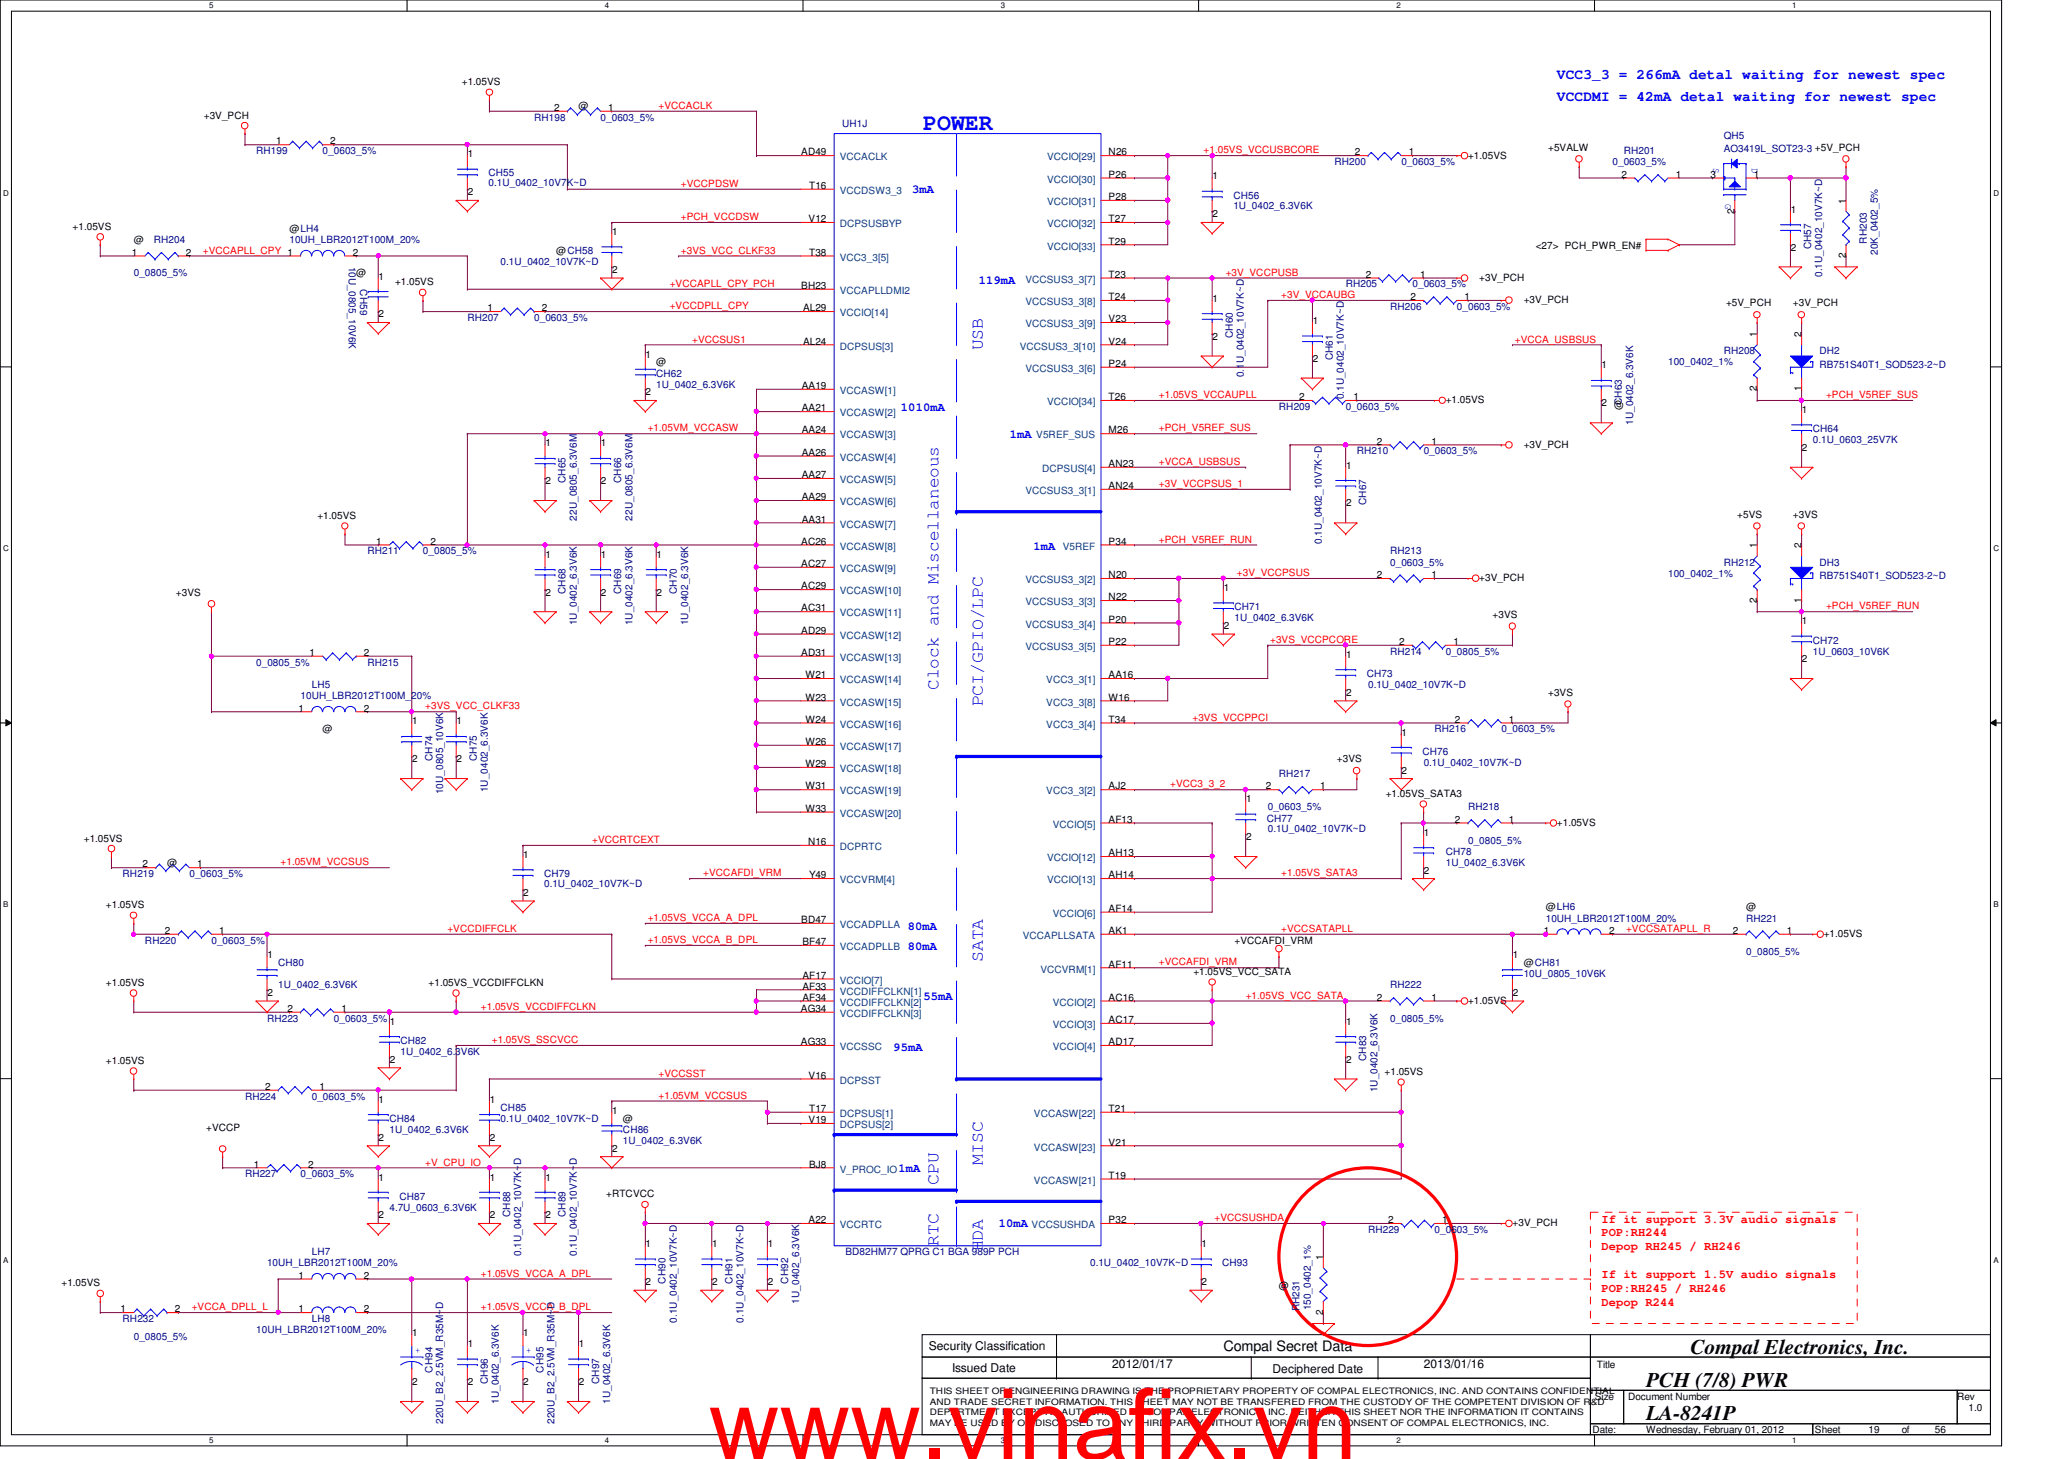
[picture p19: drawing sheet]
<svg xmlns="http://www.w3.org/2000/svg" width="297mm" height="210mm" viewBox="0 0 297 210" stroke-linecap="round" stroke-linejoin="round" font-family="sans-serif">
<defs><g id="words">
<text font-size="14.1" fill="#f00" x="102" y="209.9">www.vinafix.vn</text>
<text font-size="3.3" fill="#00f" x="132.9" y="18.8">POWER</text>
<g font-size="3">
<text x="243.3" y="194.7">Compal Electronics, Inc.</text>
<text x="236.9" y="199.6">PCH (7/8) PWR</text>
<text x="236.9" y="204.3">LA-8241P</text>
</g>
<g font-size="2.5" fill="#00f">
<text x="141.4" y="50.4" transform="rotate(-90 141.4 50.4)">USB</text>
<text x="135" y="99.2" transform="rotate(-90 135 99.2)">Clock and Miscellaneous</text>
<text x="141.4" y="101.6" transform="rotate(-90 141.4 101.6)">PCI/GPIO/LPC</text>
<text x="141.4" y="138.4" transform="rotate(-90 141.4 138.4)">SATA</text>
<text x="141.4" y="167.6" transform="rotate(-90 141.4 167.6)">MISC</text>
<text x="135" y="170.4" transform="rotate(-90 135 170.4)">CPU</text>
<text x="135" y="179.2" transform="rotate(-90 135 179.2)">RTC</text>
<text x="141.4" y="180" transform="rotate(-90 141.4 180)">HDA</text>
</g>
<g font-size="2.1" fill="#00f">
<text x="224.1" y="11.3">VCC3_3 = 266mA detal waiting for newest spec</text>
<text x="224.1" y="14.5">VCCDMI = 42mA detal waiting for newest spec</text>
</g>
<text font-size="2.1" x="176.1" y="194.4">Compal Secret Data</text>
<g font-size="1.7" fill="#00f">
<text x="131.3" y="27.7">3mA</text>
<text x="140.9" y="40.9">119mA</text>
<text x="129.7" y="59.1">1010mA</text>
<text x="145.3" y="62.9">1mA</text>
<text x="148.7" y="79.1">1mA</text>
<text x="130.6" y="133.8">80mA</text>
<text x="130.6" y="136.7">80mA</text>
<text x="132.9" y="143.9">55mA</text>
<text x="128.6" y="151.3">95mA</text>
<text x="129.3" y="168.6">1mA</text>
<text x="143.8" y="176.6">10mA</text>
</g>
<g font-size="1.7" fill="#f00">
<text x="230.5" y="175.9">If it support 3.3V audio signals</text>
<text x="230.5" y="177.9">POP:RH244</text>
<text x="230.5" y="179.9">Depop RH245 / RH246</text>
<text x="230.5" y="183.9">If it support 1.5V audio signals</text>
<text x="230.5" y="185.9">POP:RH245 / RH246</text>
<text x="230.5" y="187.9">Depop R244</text>
</g>
<g font-size="1.7">
<text x="133.7" y="194.3">Security Classification</text>
<text x="137" y="197.3">Issued Date</text>
<text x="160.1" y="196.8">2012/01/17</text>
<text x="183.1" y="197.5">Deciphered Date</text>
<text x="204.9" y="196.8">2013/01/16</text>
</g>
<g font-size="1.4">
<text x="29.3" y="17.1">+3V_PCH</text>
<text x="66.5" y="12.2">+1.05VS</text>
<text x="79.8" y="16">2</text>
<text x="83.3" y="15.7">@</text>
<text x="87.5" y="16">1</text>
<text x="39.7" y="20.8">1</text>
<text x="47.5" y="20.8">2</text>
<text x="67.3" y="22.6">1</text>
<text x="115.3" y="22.4">AD49</text>
<text x="159.6" y="22.4">N26</text>
<text x="195" y="22.4">2</text>
<text x="202.8" y="22.4">1</text>
<text x="211.3" y="22.8">+1.05VS</text>
<text x="222.8" y="21.7">+5VALW</text>
<text x="67.3" y="28.1">2</text>
<text x="116.5" y="27.2">T16</text>
<text x="159.6" y="25.6">P26</text>
<text x="159.6" y="28.8">P28</text>
<text x="174.5" y="25.8">1</text>
<text x="233.4" y="25.6">2</text>
<text x="241.2" y="25.6">1</text>
<text x="246.2" y="25.6">3</text>
<text x="252.4" y="25.6">1</text>
<text x="265.6" y="29.3" transform="rotate(-90 265.6 29.3)">1</text>
<text x="10.5" y="33.1">+1.05VS</text>
<text x="19.3" y="35">@</text>
<text x="41.7" y="33.4">@LH4</text>
<text x="88.1" y="33.8">1</text>
<text x="116.4" y="32">V12</text>
<text x="159.6" y="32">T27</text>
<text x="159.6" y="35.2">T29</text>
<text x="174.5" y="31.3">2</text>
<text x="221" y="35.8">&lt;27&gt; PCH_PWR_EN#</text>
<text x="249.6" y="30.7" transform="rotate(-90 249.6 30.7)">2</text>
<text x="257.7" y="30.6">1</text>
<text x="19" y="36.8">1</text>
<text x="26.8" y="36.8">2</text>
<text x="50.8" y="36.8">2</text>
<text x="51.3" y="39.8">@</text>
<text x="54.5" y="40.2">1</text>
<text x="56.9" y="41.1">+1.05VS</text>
<text x="80" y="36.6">@CH58</text>
<text x="88.1" y="39.3">2</text>
<text x="115.3" y="41.6">BH23</text>
<text x="116.5" y="36.8">T38</text>
<text x="159.6" y="40">T23</text>
<text x="196.6" y="40">2</text>
<text x="204.4" y="40">1</text>
<text x="212.9" y="40.4">+3V_PCH</text>
<text x="257.7" y="36.1">2</text>
<text x="265.6" y="37.1" transform="rotate(-90 265.6 37.1)">2</text>
<text x="54.5" y="45.7">2</text>
<text x="70.1" y="44.8">1</text>
<text x="78" y="44.8">2</text>
<text x="115.6" y="44.8">AL29</text>
<text x="159.6" y="46.4">V23</text>
<text x="159.6" y="43.2">T24</text>
<text x="174.5" y="43.4">1</text>
<text x="188.9" y="46.6">1</text>
<text x="203" y="43.2">2</text>
<text x="210.8" y="43.2">1</text>
<text x="219.3" y="43.6">+3V_PCH</text>
<text x="248.4" y="44.1">+5V_PCH</text>
<text x="258" y="44.1">+3V_PCH</text>
<text x="92.9" y="51.4">1</text>
<text x="94.4" y="52.6">@</text>
<text x="115.6" y="49.6">AL24</text>
<text x="159.6" y="52.8">P24</text>
<text x="159.6" y="49.6">V24</text>
<text x="174.5" y="48.9">2</text>
<text x="188.9" y="52.1">2</text>
<text x="230.5" y="53">1</text>
<text x="252.9" y="48.5" transform="rotate(-90 252.9 48.5)">1</text>
<text x="259.2" y="48.5" transform="rotate(-90 259.2 48.5)">2</text>
<text x="92.9" y="56.9">2</text>
<text x="115.4" y="56">AA19</text>
<text x="115.4" y="59.2">AA21</text>
<text x="159.6" y="57.6">T26</text>
<text x="187" y="57.6">2</text>
<text x="194.8" y="57.6">1</text>
<text x="208.1" y="58">+1.05VS</text>
<text x="230.5" y="58.5">2</text>
<text x="233.4" y="59.1" transform="rotate(-90 233.4 59.1)">@</text>
<text x="252.9" y="56.3" transform="rotate(-90 252.9 56.3)">2</text>
<text x="259.2" y="56.3" transform="rotate(-90 259.2 56.3)">1</text>
<text x="259.3" y="59.4">1</text>
<text x="78.5" y="64.2">1</text>
<text x="86.5" y="64.2">1</text>
<text x="115.4" y="62.4">AA24</text>
<text x="115.4" y="65.6">AA26</text>
<text x="159.6" y="62.4">M26</text>
<text x="198.2" y="64">2</text>
<text x="206" y="64">1</text>
<text x="219.3" y="64.4">+3V_PCH</text>
<text x="259.3" y="64.9">2</text>
<text x="78.5" y="69.7">2</text>
<text x="86.5" y="69.7">2</text>
<text x="115.4" y="68.8">AA27</text>
<text x="115.4" y="72">AA29</text>
<text x="159.6" y="70.4">AN24</text>
<text x="159.6" y="67.2">AN23</text>
<text x="193.7" y="67.4">1</text>
<text x="45.7" y="74.6">+1.05VS</text>
<text x="115.4" y="75.2">AA31</text>
<text x="193.7" y="72.9">2</text>
<text x="250" y="74.5">+5VS</text>
<text x="258" y="74.5">+3VS</text>
<text x="54.1" y="78.4">1</text>
<text x="62" y="78.4">2</text>
<text x="78.5" y="80.2">1</text>
<text x="86.5" y="80.2">1</text>
<text x="94.5" y="80.2">1</text>
<text x="115.3" y="78.4">AC26</text>
<text x="115.3" y="81.6">AC27</text>
<text x="159.6" y="83.2">N20</text>
<text x="159.6" y="78.4">P34</text>
<text x="198.2" y="83.2">2</text>
<text x="206" y="83.2">1</text>
<text x="212.9" y="83.6">+3V_PCH</text>
<text x="252.9" y="78.9" transform="rotate(-90 252.9 78.9)">1</text>
<text x="259.2" y="78.9" transform="rotate(-90 259.2 78.9)">2</text>
<text x="25.3" y="85.7">+3VS</text>
<text x="78.5" y="85.7">2</text>
<text x="86.5" y="85.7">2</text>
<text x="94.5" y="85.7">2</text>
<text x="115.3" y="84.8">AC29</text>
<text x="115.3" y="88">AC31</text>
<text x="159.6" y="86.4">N22</text>
<text x="159.6" y="89.6">P20</text>
<text x="176.1" y="85">1</text>
<text x="214.8" y="88.9">+3VS</text>
<text x="252.9" y="86.7" transform="rotate(-90 252.9 86.7)">2</text>
<text x="259.2" y="86.7" transform="rotate(-90 259.2 86.7)">1</text>
<text x="259.3" y="89.8">1</text>
<text x="44.5" y="94.4">1</text>
<text x="52.4" y="94.4">2</text>
<text x="115.3" y="91.2">AD29</text>
<text x="115.3" y="94.4">AD31</text>
<text x="159.6" y="92.8">P22</text>
<text x="176.1" y="90.5">2</text>
<text x="193.7" y="94.6">1</text>
<text x="201.4" y="92.8">2</text>
<text x="209.2" y="92.8">1</text>
<text x="259.3" y="95.3">2</text>
<text x="115.9" y="97.6">W21</text>
<text x="115.9" y="100.8">W23</text>
<text x="159.6" y="97.6">AA16</text>
<text x="159.6" y="100.8">W16</text>
<text x="193.7" y="100.1">2</text>
<text x="222.8" y="100.1">+3VS</text>
<text x="43" y="102.4">1</text>
<text x="46.4" y="105.4">@</text>
<text x="52.4" y="102.4">2</text>
<text x="59.3" y="104.2">1</text>
<text x="65.7" y="104.2">1</text>
<text x="115.9" y="104">W24</text>
<text x="115.9" y="107.2">W26</text>
<text x="159.6" y="104">T34</text>
<text x="201.7" y="105.8">1</text>
<text x="209.4" y="104">2</text>
<text x="217.2" y="104">1</text>
<text x="59.3" y="109.7">2</text>
<text x="65.7" y="109.7">2</text>
<text x="115.9" y="110.4">W29</text>
<text x="115.9" y="113.6">W31</text>
<text x="159.6" y="113.6">AJ2</text>
<text x="182.2" y="113.6">2</text>
<text x="190" y="113.6">1</text>
<text x="192.4" y="109.7">+3VS</text>
<text x="201.7" y="111.3">2</text>
<text x="115.9" y="116.8">W33</text>
<text x="159.6" y="118.4">AF13</text>
<text x="179.3" y="115.4">1</text>
<text x="199.4" y="114.6">+1.05VS_SATA3</text>
<text x="209.4" y="118.4">2</text>
<text x="217.2" y="118.4">1</text>
<text x="224.1" y="118.8">+1.05VS</text>
<text x="12.1" y="121.1">+1.05VS</text>
<text x="20.5" y="124.8">2</text>
<text x="24" y="124.6">@</text>
<text x="28.4" y="124.8">1</text>
<text x="75.3" y="123.4">1</text>
<text x="116.3" y="121.6">N16</text>
<text x="159.6" y="123.2">AH13</text>
<text x="179.3" y="120.9">2</text>
<text x="204.9" y="120.2">1</text>
<text x="204.9" y="125.7">2</text>
<text x="15.2" y="130.6">+1.05VS</text>
<text x="75.3" y="128.9">2</text>
<text x="116.5" y="126.4">Y49</text>
<text x="159.6" y="126.4">AH14</text>
<text x="159.6" y="131.2">AF14</text>
<text x="222.5" y="131">@LH6</text>
<text x="251.3" y="131">@</text>
<text x="23.7" y="134.4">2</text>
<text x="31.5" y="134.4">1</text>
<text x="38.5" y="137.8">1</text>
<text x="115.3" y="132.8">BD47</text>
<text x="115.5" y="136">BF47</text>
<text x="159.6" y="134.4">AK1</text>
<text x="177.7" y="135.8">+VCCAFDI_VRM</text>
<text x="217.7" y="137.8">1</text>
<text x="222.2" y="134.4">1</text>
<text x="231.6" y="134.4">2</text>
<text x="249.4" y="134.4">2</text>
<text x="257.2" y="134.4">1</text>
<text x="262.5" y="134.8">+1.05VS</text>
<text x="15.2" y="141.9">+1.05VS</text>
<text x="38.5" y="143.3">2</text>
<text x="61.7" y="141.9">+1.05VS_VCCDIFFCLKN</text>
<text x="115.5" y="142.4">AF33</text>
<text x="115.5" y="144">AF34</text>
<text x="115.5" y="140.8">AF17</text>
<text x="159.6" y="139.2">AF11</text>
<text x="159.6" y="144">AC16</text>
<text x="171.7" y="140.3">+1.05VS_VCC_SATA</text>
<text x="198.2" y="144">2</text>
<text x="206" y="144">1</text>
<text x="217.7" y="143.3">2</text>
<text x="219.3" y="139">@CH81</text>
<text x="41.4" y="145.6">2</text>
<text x="49.1" y="145.6">1</text>
<text x="56.1" y="147.4">1</text>
<text x="115.3" y="145.6">AG34</text>
<text x="159.6" y="147.2">AC17</text>
<text x="193.7" y="147.4">1</text>
<text x="211.3" y="144.4">+1.05VS</text>
<text x="15.2" y="153.1">+1.05VS</text>
<text x="56.1" y="152.9">2</text>
<text x="115.3" y="150.4">AG33</text>
<text x="116.4" y="155.2">V16</text>
<text x="159.6" y="150.4">AD17</text>
<text x="193.7" y="152.9">2</text>
<text x="199.3" y="154.6">+1.05VS</text>
<text x="38.1" y="156.8">2</text>
<text x="46" y="156.8">1</text>
<text x="54.5" y="158.6">1</text>
<text x="70.5" y="158.6">1</text>
<text x="88.1" y="160.2">1</text>
<text x="89.7" y="161.4">@</text>
<text x="116.4" y="161.6">V19</text>
<text x="116.5" y="160">T17</text>
<text x="159.6" y="160">T21</text>
<text x="29.7" y="162.6">+VCCP</text>
<text x="36.5" y="168">1</text>
<text x="44.4" y="168">2</text>
<text x="54.5" y="164.1">2</text>
<text x="70.5" y="164.1">2</text>
<text x="88.1" y="165.7">2</text>
<text x="116.5" y="168">BJ8</text>
<text x="159.6" y="164.8">V21</text>
<text x="54.5" y="169.8">1</text>
<text x="70.5" y="169.8">1</text>
<text x="78.5" y="169.8">1</text>
<text x="87.2" y="172.3">+RTCVCC</text>
<text x="159.6" y="169.6">T19</text>
<text x="54.5" y="175.3">2</text>
<text x="70.5" y="175.3">2</text>
<text x="78.5" y="175.3">2</text>
<text x="92.9" y="179.5">1</text>
<text x="102.5" y="179.5">1</text>
<text x="110.5" y="179.5">1</text>
<text x="116.4" y="176">A22</text>
<text x="159.6" y="176">P32</text>
<text x="172.9" y="179.5">1</text>
<text x="199.8" y="176">2</text>
<text x="207.6" y="176">1</text>
<text x="217.7" y="176.4">+3V_PCH</text>
<text x="8.8" y="185.1">+1.05VS</text>
<text x="43" y="184">1</text>
<text x="52.4" y="184">2</text>
<text x="92.9" y="184.9">2</text>
<text x="102.5" y="184.9">2</text>
<text x="110.5" y="184.9">2</text>
<text x="172.9" y="184.9">2</text>
<text x="184.1" y="185.4">@</text>
<text x="190.4" y="181.3" transform="rotate(-90 190.4 181.3)">1</text>
<text x="17.4" y="188.8">1</text>
<text x="25.1" y="188.8">2</text>
<text x="43" y="188.8">1</text>
<text x="52.4" y="188.8">2</text>
<text x="190.4" y="189.1" transform="rotate(-90 190.4 189.1)">2</text>
<text x="59.3" y="192.2">1</text>
<text x="67.3" y="193.8">1</text>
<text x="75.3" y="192.2">1</text>
<text x="83.3" y="193.8">1</text>
<text x="229.8" y="196.8">Title</text>
<text x="59.3" y="199.3">2</text>
<text x="67.3" y="199.3">2</text>
<text x="75.3" y="199.3">2</text>
<text x="83.3" y="199.3">2</text>
<text x="229.5" y="201.4">Size</text>
<text x="234.3" y="201.4">Document Number</text>
<text x="281.7" y="201.4">Rev</text>
<text x="283.3" y="203">1.0</text>
<text x="229.2" y="206.2">Date:</text>
<text x="236.9" y="206.2">Wednesday, February 01, 2012</text>
<text x="261.2" y="206.2">Sheet</text>
<text x="268.9" y="206.2">19</text>
<text x="273.7" y="206.2">of</text>
<text x="278.5" y="206.2">56</text>
</g>
<g font-size="1.4" fill="#000080">
<text x="76.9" y="17.4">RH198</text>
<text x="86.4" y="17.4">0_0603_5%</text>
<text x="36.9" y="22.2">RH199</text>
<text x="46.4" y="22.2">0_0603_5%</text>
<text x="121.2" y="18.3">UH1J</text>
<text x="192.1" y="23.7">RH200</text>
<text x="201.7" y="23.7">0_0603_5%</text>
<text x="232.1" y="23.7">0_0603_5%</text>
<text x="233.7" y="22.2">RH201</text>
<text x="248.1" y="19.9">QH5</text>
<text x="248.1" y="21.8">AO3419L_SOT23-3 +5V_PCH</text>
<text x="70.3" y="25.4">CH55</text>
<text x="70.3" y="26.8">0.1U_0402_10V7K~D</text>
<text x="177.5" y="28.6">CH56</text>
<text x="22.1" y="35">RH204</text>
<text x="41.7" y="35">10UH_LBR2012T100M_20%</text>
<text x="177.5" y="30">1U_0402_6.3V6K</text>
<text x="260.6" y="35.9" transform="rotate(-90 260.6 35.9)">CH57</text>
<text x="268.6" y="35.1" transform="rotate(-90 268.6 35.1)">RH203</text>
<text x="19.3" y="39.8">0_0805_5%</text>
<text x="50.2" y="38.4" transform="rotate(90 50.2 38.4)">10U_0805_10V6K</text>
<text x="51.8" y="41.6" transform="rotate(90 51.8 41.6)">CH59</text>
<text x="72" y="38.2">0.1U_0402_10V7K~D</text>
<text x="193.7" y="41.4">RH205</text>
<text x="203.3" y="41.4">0_0603_5%</text>
<text x="262.3" y="39.8" transform="rotate(-90 262.3 39.8)">0.1U_0402_10V7K~D</text>
<text x="270.3" y="36.7" transform="rotate(-90 270.3 36.7)">20K_0402_5%</text>
<text x="67.3" y="46.2">RH207</text>
<text x="76.9" y="46.2">0_0603_5%</text>
<text x="200.1" y="44.6">RH206</text>
<text x="209.7" y="44.6">0_0603_5%</text>
<text x="177.4" y="48.6" transform="rotate(-90 177.4 48.6)">CH60</text>
<text x="191.8" y="51.9" transform="rotate(-90 191.8 51.9)">CH61</text>
<text x="240.1" y="52.6">100_0402_1%</text>
<text x="248.1" y="51">RH208</text>
<text x="261.8" y="51">DH2</text>
<text x="261.8" y="52.9">RB751S40T1_SOD523-2~D</text>
<text x="94.4" y="54.2">CH62</text>
<text x="94.4" y="55.8">1U_0402_6.3V6K</text>
<text x="179" y="54.3" transform="rotate(-90 179 54.3)">0.1U_0402_10V7K~D</text>
<text x="184.1" y="59">RH209</text>
<text x="193.4" y="57.4" transform="rotate(-90 193.4 57.4)">0.1U_0402_10V7K~D</text>
<text x="193.7" y="59">0_0603_5%</text>
<text x="233.4" y="58.3" transform="rotate(-90 233.4 58.3)">CH63</text>
<text x="195.3" y="65.4">RH210</text>
<text x="204.9" y="65.4">0_0603_5%</text>
<text x="235" y="61.1" transform="rotate(-90 235 61.1)">1U_0402_6.3V6K</text>
<text x="260.9" y="62.2">CH64</text>
<text x="260.9" y="63.8">0.1U_0603_25V7K</text>
<text x="81.4" y="69.5" transform="rotate(-90 81.4 69.5)">CH65</text>
<text x="89.4" y="69.5" transform="rotate(-90 89.4 69.5)">CH66</text>
<text x="83" y="74.9" transform="rotate(-90 83 74.9)">22U_0805_6.3V6M</text>
<text x="91" y="74.9" transform="rotate(-90 91 74.9)">22U_0805_6.3V6M</text>
<text x="196.6" y="72.6" transform="rotate(-90 196.6 72.6)">CH67</text>
<text x="52.9" y="79.8">RH211</text>
<text x="60.9" y="79.8">0_0805_5%</text>
<text x="190.2" y="78.3" transform="rotate(-90 190.2 78.3)">0.1U_0402_10V7K~D</text>
<text x="200.1" y="79.8">RH213</text>
<text x="200.1" y="81.4">0_0603_5%</text>
<text x="240.1" y="83">100_0402_1%</text>
<text x="248.1" y="81.4">RH212</text>
<text x="261.8" y="81.4">DH3</text>
<text x="261.8" y="83.3">RB751S40T1_SOD523-2~D</text>
<text x="81.4" y="85.5" transform="rotate(-90 81.4 85.5)">CH68</text>
<text x="83" y="90" transform="rotate(-90 83 90)">1U_0402_6.3V6K</text>
<text x="89.4" y="85.5" transform="rotate(-90 89.4 85.5)">CH69</text>
<text x="91" y="90" transform="rotate(-90 91 90)">1U_0402_6.3V6K</text>
<text x="97.4" y="85.5" transform="rotate(-90 97.4 85.5)">CH70</text>
<text x="99" y="90" transform="rotate(-90 99 90)">1U_0402_6.3V6K</text>
<text x="177.7" y="87.8">CH71</text>
<text x="177.7" y="89.4">1U_0402_6.3V6K</text>
<text x="36.9" y="95.8">0_0805_5%</text>
<text x="52.9" y="95.8">RH215</text>
<text x="200.1" y="94.2">RH214</text>
<text x="208.1" y="94.2">0_0805_5%</text>
<text x="260.9" y="92.6">CH72</text>
<text x="260.9" y="94.2">1U_0603_10V6K</text>
<text x="43.3" y="100.6">10UH_LBR2012T100M_20%</text>
<text x="44.9" y="99">LH5</text>
<text x="196.7" y="97.4">CH73</text>
<text x="196.9" y="99">0.1U_0402_10V7K~D</text>
<text x="206.5" y="105.4">RH216</text>
<text x="216.1" y="105.4">0_0603_5%</text>
<text x="62.2" y="109.5" transform="rotate(-90 62.2 109.5)">CH74</text>
<text x="68.6" y="109.5" transform="rotate(-90 68.6 109.5)">CH75</text>
<text x="70.2" y="114" transform="rotate(-90 70.2 114)">1U_0402_6.3V6K</text>
<text x="184.1" y="111.8">RH217</text>
<text x="204.7" y="108.6">CH76</text>
<text x="204.9" y="110.2">0.1U_0402_10V7K~D</text>
<text x="63.8" y="114.3" transform="rotate(-90 63.8 114.3)">10U_0805_10V6K</text>
<text x="182.3" y="118.2">CH77</text>
<text x="182.5" y="116.6">0_0603_5%</text>
<text x="182.5" y="119.8">0.1U_0402_10V7K~D</text>
<text x="211.3" y="116.6">RH218</text>
<text x="208.1" y="123">CH78</text>
<text x="208.1" y="124.6">1U_0402_6.3V6K</text>
<text x="211.3" y="121.4">0_0805_5%</text>
<text x="17.6" y="126.2">RH219</text>
<text x="27.3" y="126.2">0_0603_5%</text>
<text x="78.3" y="126.2">CH79</text>
<text x="78.3" y="127.6">0.1U_0402_10V7K~D</text>
<text x="20.9" y="135.8">RH220</text>
<text x="30.4" y="135.8">0_0603_5%</text>
<text x="222.5" y="132.6">10UH_LBR2012T100M_20%</text>
<text x="251.3" y="132.6">RH221</text>
<text x="251.3" y="137.4">0_0805_5%</text>
<text x="40" y="139">CH80</text>
<text x="40" y="142.2">1U_0402_6.3V6K</text>
<text x="200.1" y="142.2">RH222</text>
<text x="219.3" y="140.6">10U_0805_10V6K</text>
<text x="38.4" y="147">RH223</text>
<text x="48" y="147">0_0603_5%</text>
<text x="200.1" y="147">0_0805_5%</text>
<text x="57.7" y="150.2">CH82</text>
<text x="57.7" y="151.8">1U_0402_6.3V6K</text>
<text x="196.6" y="152.7" transform="rotate(-90 196.6 152.7)">CH83</text>
<text x="35.3" y="158.2">RH224</text>
<text x="44.9" y="158.2">0_0603_5%</text>
<text x="56" y="161.4">CH84</text>
<text x="72" y="159.8">CH85</text>
<text x="72" y="161.4">0.1U_0402_10V7K~D</text>
<text x="198.2" y="157.1" transform="rotate(-90 198.2 157.1)">1U_0402_6.3V6K</text>
<text x="56" y="163">1U_0402_6.3V6K</text>
<text x="89.7" y="163">CH86</text>
<text x="89.7" y="164.6">1U_0402_6.3V6K</text>
<text x="35.3" y="169.4">RH227</text>
<text x="43.3" y="169.4">0_0603_5%</text>
<text x="57.5" y="172.6">CH87</text>
<text x="56" y="174.2">4.7U_0603_6.3V6K</text>
<text x="73.4" y="175.1" transform="rotate(-90 73.4 175.1)">CH88</text>
<text x="81.4" y="175.1" transform="rotate(-90 81.4 175.1)">CH89</text>
<text x="196.9" y="177.4">RH229</text>
<text x="206.5" y="177.4">0_0603_5%</text>
<text x="38.4" y="182.2">10UH_LBR2012T100M_20%</text>
<text x="44.9" y="180.6">LH7</text>
<text x="75" y="180.7" transform="rotate(-90 75 180.7)">0.1U_0402_10V7K~D</text>
<text x="83" y="180.7" transform="rotate(-90 83 180.7)">0.1U_0402_10V7K~D</text>
<text x="95.8" y="184.7" transform="rotate(-90 95.8 184.7)">CH90</text>
<text x="105.4" y="184.7" transform="rotate(-90 105.4 184.7)">CH91</text>
<text x="113.4" y="184.7" transform="rotate(-90 113.4 184.7)">CH92</text>
<text x="121.7" y="180.6">BD82HM77 QPRG C1 BGA 989P PCH</text>
<text x="156.9" y="182.2">0.1U_0402_10V7K~D</text>
<text x="175.9" y="182.2">CH93</text>
<text x="17.6" y="190.2">RH232</text>
<text x="36.9" y="191.8">10UH_LBR2012T100M_20%</text>
<text x="44.9" y="190.2">LH8</text>
<text x="97.4" y="190.3" transform="rotate(-90 97.4 190.3)">0.1U_0402_10V7K~D</text>
<text x="107" y="190.3" transform="rotate(-90 107 190.3)">0.1U_0402_10V7K~D</text>
<text x="115" y="187.5" transform="rotate(-90 115 187.5)">1U_0402_6.3V6K</text>
<text x="187" y="188.7" transform="rotate(-90 187 188.7)">RH231</text>
<text x="188.6" y="188.5" transform="rotate(-90 188.6 188.5)">150_0402_1%</text>
<text x="19.3" y="192.7">0_0805_5%</text>
<text x="62.2" y="197.5" transform="rotate(-90 62.2 197.5)">CH94</text>
<text x="78.2" y="197.5" transform="rotate(-90 78.2 197.5)">CH95</text>
<text x="70.2" y="199.1" transform="rotate(-90 70.2 199.1)">CH96</text>
<text x="71.8" y="202" transform="rotate(-90 71.8 202)">1U_0402_6.3V6K</text>
<text x="86.2" y="199.1" transform="rotate(-90 86.2 199.1)">CH97</text>
<text x="87.8" y="202" transform="rotate(-90 87.8 202)">1U_0402_6.3V6K</text>
<text x="63.8" y="204.9" transform="rotate(-90 63.8 204.9)">220U_B2_2.5VM_R35M~D</text>
<text x="79.8" y="204.9" transform="rotate(-90 79.8 204.9)">220U_B2_2.5VM_R35M~D</text>
</g>
<g font-size="1.4" fill="#f00">
<text x="94.8" y="15.7">+VCCACLK</text>
<text x="173.2" y="22.1">+1.05VS_VCCUSBCORE</text>
<text x="98" y="26.9">+VCCPDSW</text>
<text x="98" y="31.7">+PCH_VCCDSW</text>
<text x="29.2" y="36.5">+VCCAPLL_CPY 1</text>
<text x="96.4" y="41.3">+VCCAPLL_CPY_PCH</text>
<text x="98" y="36.5">+3VS_VCC_CLKF33</text>
<text x="176.4" y="39.7">+3V_VCCPUSB</text>
<text x="96.4" y="44.5">+VCCDPLL_CPY</text>
<text x="184.4" y="42.9">+3V_VCCAUBG</text>
<text x="99.6" y="49.3">+VCCSUS1</text>
<text x="218" y="49.3">+VCCA_USBSUS</text>
<text x="166.8" y="57.3">+1.05VS_VCCAUPLL</text>
<text x="262.8" y="57.3">+PCH_V5REF_SUS</text>
<text x="93.2" y="62.1">+1.05VM_VCCASW</text>
<text x="166.8" y="62.1">+PCH_V5REF_SUS</text>
<text x="166.8" y="66.9">+VCCA_USBSUS</text>
<text x="166.8" y="70.1">+3V_VCCPSUS_1</text>
<text x="166.8" y="78.1">+PCH_V5REF_RUN</text>
<text x="178" y="82.9">+3V_VCCPSUS</text>
<text x="262.8" y="87.7">+PCH_V5REF_RUN</text>
<text x="182.8" y="92.5">+3VS_VCCPCORE</text>
<text x="61.2" y="102.1">+3VS_VCC_CLKF33</text>
<text x="171.6" y="103.7">+3VS_VCCPPCI</text>
<text x="168.4" y="113.3">+VCC3_3_2</text>
<text x="40.4" y="124.5">+1.05VM_VCCSUS</text>
<text x="85.2" y="121.3">+VCCRTCEXT</text>
<text x="101.2" y="126.1">+VCCAFDI_VRM</text>
<text x="184.4" y="126.1">+1.05VS_SATA3</text>
<text x="64.4" y="134.1">+VCCDIFFCLK</text>
<text x="93.2" y="132.5">+1.05VS_VCCA_A_DPL</text>
<text x="93.2" y="135.7">+1.05VS_VCCA_B_DPL</text>
<text x="184.4" y="134.1">+VCCSATAPLL</text>
<text x="234" y="134.1">+VCCSATAPLL_R</text>
<text x="166.8" y="138.9">+VCCAFDI_VRM</text>
<text x="179.3" y="143.7">+1.05VS_VCC_SATA</text>
<text x="69.2" y="145.3">+1.05VS_VCCDIFFCLKN</text>
<text x="70.8" y="150.1">+1.05VS_SSCVCC</text>
<text x="94.8" y="154.9">+VCCSST</text>
<text x="94.8" y="158.1">+1.05VM_VCCSUS</text>
<text x="61.2" y="167.7">+V_CPU_IO</text>
<text x="174.8" y="175.7">+VCCSUSHDA</text>
<text x="69.2" y="183.7">+1.05VS_VCCA_A_DPL</text>
<text x="27.6" y="188.5">+VCCA_DPLL_L</text>
<text x="69.2" y="188.5">+1.05VS_VCCA_B_DPL</text>
</g>
<g font-size="1.4" fill="#004080">
<text x="120.9" y="23.1">VCCACLK</text>
<text x="150.7" y="23.1">VCCIO[29]</text>
<text x="120.9" y="27.9">VCCDSW3_3</text>
<text x="150.7" y="26.3">VCCIO[30]</text>
<text x="150.7" y="29.5">VCCIO[31]</text>
<text x="120.9" y="32.7">DCPSUSBYP</text>
<text x="150.7" y="32.7">VCCIO[32]</text>
<text x="150.7" y="35.9">VCCIO[33]</text>
<text x="120.9" y="37.5">VCC3_3[5]</text>
<text x="147.6" y="40.7">VCCSUS3_3[7]</text>
<text x="120.9" y="45.5">VCCIO[14]</text>
<text x="120.9" y="42.3">VCCAPLLDMI2</text>
<text x="147.6" y="47.1">VCCSUS3_3[9]</text>
<text x="147.6" y="43.9">VCCSUS3_3[8]</text>
<text x="120.9" y="50.3">DCPSUS[3]</text>
<text x="146.8" y="50.3">VCCSUS3_3[10]</text>
<text x="147.6" y="53.5">VCCSUS3_3[6]</text>
<text x="120.9" y="56.7">VCCASW[1]</text>
<text x="120.9" y="59.9">VCCASW[2]</text>
<text x="150.7" y="58.3">VCCIO[34]</text>
<text x="120.9" y="63.1">VCCASW[3]</text>
<text x="149.1" y="63.1">V5REF_SUS</text>
<text x="120.9" y="69.5">VCCASW[5]</text>
<text x="120.9" y="66.3">VCCASW[4]</text>
<text x="147.6" y="71.1">VCCSUS3_3[1]</text>
<text x="150" y="67.9">DCPSUS[4]</text>
<text x="120.9" y="72.7">VCCASW[6]</text>
<text x="120.9" y="75.9">VCCASW[7]</text>
<text x="120.9" y="79.1">VCCASW[8]</text>
<text x="120.9" y="82.3">VCCASW[9]</text>
<text x="147.6" y="83.9">VCCSUS3_3[2]</text>
<text x="152.9" y="79.1">V5REF</text>
<text x="120.9" y="85.5">VCCASW[10]</text>
<text x="120.9" y="88.7">VCCASW[11]</text>
<text x="147.6" y="87.1">VCCSUS3_3[3]</text>
<text x="120.9" y="91.9">VCCASW[12]</text>
<text x="120.9" y="95.1">VCCASW[13]</text>
<text x="147.6" y="90.3">VCCSUS3_3[4]</text>
<text x="147.6" y="93.5">VCCSUS3_3[5]</text>
<text x="120.9" y="98.3">VCCASW[14]</text>
<text x="120.9" y="101.5">VCCASW[15]</text>
<text x="150.6" y="98.3">VCC3_3[1]</text>
<text x="150.6" y="101.5">VCC3_3[8]</text>
<text x="120.9" y="104.7">VCCASW[16]</text>
<text x="120.9" y="107.9">VCCASW[17]</text>
<text x="150.6" y="104.7">VCC3_3[4]</text>
<text x="120.9" y="111.1">VCCASW[18]</text>
<text x="120.9" y="114.3">VCCASW[19]</text>
<text x="120.9" y="117.5">VCCASW[20]</text>
<text x="150.6" y="114.3">VCC3_3[2]</text>
<text x="151.5" y="119.1">VCCIO[5]</text>
<text x="120.9" y="122.3">DCPRTC</text>
<text x="150.7" y="123.9">VCCIO[12]</text>
<text x="120.9" y="127.1">VCCVRM[4]</text>
<text x="150.7" y="127.1">VCCIO[13]</text>
<text x="151.5" y="131.9">VCCIO[6]</text>
<text x="120.9" y="136.7">VCCADPLLB</text>
<text x="120.9" y="133.5">VCCADPLLA</text>
<text x="147.2" y="135.1">VCCAPLLSATA</text>
<text x="120.9" y="143.1">VCCDIFFCLKN[1]</text>
<text x="120.9" y="141.5">VCCIO[7]</text>
<text x="149.7" y="139.9">VCCVRM[1]</text>
<text x="120.9" y="144.7">VCCDIFFCLKN[2]</text>
<text x="120.9" y="146.3">VCCDIFFCLKN[3]</text>
<text x="151.5" y="144.7">VCCIO[2]</text>
<text x="151.5" y="147.9">VCCIO[3]</text>
<text x="120.9" y="151.1">VCCSSC</text>
<text x="120.9" y="155.9">DCPSST</text>
<text x="151.5" y="151.1">VCCIO[4]</text>
<text x="120.9" y="160.7">DCPSUS[1]</text>
<text x="148.8" y="160.7">VCCASW[22]</text>
<text x="120.9" y="162.3">DCPSUS[2]</text>
<text x="148.8" y="165.5">VCCASW[23]</text>
<text x="120.9" y="168.7">V_PROC_IO</text>
<text x="148.8" y="170.3">VCCASW[21]</text>
<text x="120.9" y="176.7">VCCRTC</text>
<text x="148.5" y="176.7">VCCSUSHDA</text>
</g>
<g font-size="1.4" fill="#00f">
<text x="246.5" y="24.2" transform="rotate(90 246.5 24.2)">S</text>
<text x="248.3" y="29.3" transform="rotate(90 248.3 29.3)">G</text>
<text x="252.1" y="24.2" transform="rotate(90 252.1 24.2)">D</text>
<text x="59.7" y="194.6">+</text>
<text x="75.7" y="194.6">+</text>
</g>
<g font-size="1.3">
<text x="133.8" y="200.6">THIS SHEET OF ENGINEERING DRAWING IS THE PROPRIETARY PROPERTY OF COMPAL ELECTRONICS, INC. AND CONTAINS CONFIDENTIAL</text>
<text x="133.8" y="202.1">AND TRADE SECRET INFORMATION. THIS SHEET MAY NOT BE TRANSFERED FROM THE CUSTODY OF THE COMPETENT DIVISION OF R&amp;D</text>
<text x="133.8" y="203.6">DEPARTMENT EXCEPT AS AUTHORIZED BY COMPAL ELECTRONICS, INC. NEITHER THIS SHEET NOR THE INFORMATION IT CONTAINS</text>
<text x="133.8" y="205.1">MAY BE USED BY OR DISCLOSED TO ANY THIRD PARTY WITHOUT PRIOR WRITTEN CONSENT OF COMPAL ELECTRONICS, INC.</text>
</g>
<g font-size="1.1">
<text x="30.1" y="1.1">5</text>
<text x="87" y="1.1">4</text>
<text x="144" y="1.1">3</text>
<text x="201" y="1.1">2</text>
<text x="257.9" y="1.1">1</text>
<text x=".5" y="28.2">D</text>
<text x="286.9" y="28.2">D</text>
<text x=".5" y="79.3">C</text>
<text x="286.9" y="79.3">C</text>
<text x=".5" y="130.6">B</text>
<text x="286.9" y="130.6">B</text>
<text x=".5" y="181.7">A</text>
<text x="286.9" y="181.7">A</text>
<text x="30.1" y="207.6">5</text>
<text x="87" y="207.6">4</text>
<text x="144" y="207.6">3</text>
<text x="201" y="207.6">2</text>
<text x="257.9" y="207.6">1</text>
</g>
</g></defs>
<path d="M0 0h288.1v208h-288.1zM1.6 1.6h284.9v204.8h-284.9z" fill="none" stroke="#000" stroke-width=".14"/>
<g fill="#fff">
<path d="M30.1 .2h.6v1.2h-.6z"/>
<path d="M30.1 206.6h.6v1.2h-.6z"/>
</g>
<path d="M58.6 0v1.6M58.6 206.4v1.6" fill="none" stroke="#000" stroke-width=".14"/>
<g fill="#fff">
<path d="M87 .2h.6v1.2h-.6z"/>
<path d="M87 206.6h.6v1.2h-.6z"/>
</g>
<path d="M115.6 0v1.6M115.6 206.4v1.6" fill="none" stroke="#000" stroke-width=".14"/>
<g fill="#fff">
<path d="M144 .2h.6v1.2h-.6z"/>
<path d="M144 206.6h.6v1.2h-.6z"/>
</g>
<path d="M172.5 0v1.6M172.5 206.4v1.6" fill="none" stroke="#000" stroke-width=".14"/>
<g fill="#fff">
<path d="M200.9 .2h.6v1.2h-.6z"/>
<path d="M200.9 206.6h.6v1.2h-.6z"/>
</g>
<path d="M229.5 0v1.6M229.5 206.4v1.6" fill="none" stroke="#000" stroke-width=".14"/>
<g fill="#fff">
<path d="M257.9 .2h.6v1.2h-.6z"/>
<path d="M257.9 206.6h.6v1.2h-.6z"/>
<path d="M.5 27.2h.7v1.2h-.7z"/>
<path d="M286.9 27.2h.7v1.2h-.7z"/>
<path d="M.5 78.4h.7v1.1h-.7z"/>
<path d="M286.9 78.4h.7v1.1h-.7z"/>
</g>
<path d="M0 52.8h1.6M286.5 52.8h1.6" fill="none" stroke="#000" stroke-width=".14"/>
<g fill="#fff">
<path d="M.5 129.6h.7v1.2h-.7z"/>
<path d="M286.9 129.6h.7v1.2h-.7z"/>
</g>
<path d="M0 104h1.6M.8 103.5l.8 .5-.8 .4zM286.5 104l.8-.5v.9zM286.5 104h1.6" fill="none" stroke="#000" stroke-width=".14"/>
<path d="M.8 103.5l.8 .5-.8 .4zM286.5 104l.8-.5v.9z" fill="#000"/>
<g fill="#fff">
<path d="M.5 180.8h.7v1.1h-.7z"/>
<path d="M286.9 180.8h.7v1.1h-.7z"/>
</g>
<path d="M0 155.2h1.6M286.5 155.2h1.6" fill="none" stroke="#000" stroke-width=".14"/>
<path d="M252.9 88h.1M252.9 88h6.4M259.3 86.4h.1M259.3 88h.1M259.3 86.4v3.2" fill="none" stroke="#800040" stroke-width=".14"/>
<circle cx="259.2" cy="88" r=".3" fill="#f0f"/>
<circle cx="259.2" cy="88" r=".3" fill="none" stroke="#f0f" stroke-width=".14"/>
<g fill="none" stroke="#800040" stroke-width=".14">
<path d="M252.9 57.6h.1M252.9 56h.1M252.9 46.4h.1M252.9 46.4v1.6M252.9 56v1.6M252.9 57.6h22.4M259.3 57.6h.1M259.3 56h.1M259.3 46.4h.1M259.3 46.4v1.6M259.3 56v3.2M252.9 76.8h.1"/>
<path d="M252.9 76.8v1.6M259.3 76.8h.1M259.3 64h.1M259.3 64v3.2M259.3 76.8v1.6M252.9 86.4h.1M252.9 86.4v1.6M259.3 88h.1M259.3 94.4h.1M259.3 94.4v3.2M259.3 88h16"/>
</g>
<circle cx="259.2" cy="57.6" r=".31" fill="#f0f"/>
<circle cx="259.2" cy="57.6" r=".31" fill="none" stroke="#f0f" stroke-width=".14"/>
<path d="M14.4 187.2h.1M14.4 188.8h.1M14.4 187.2v1.6M14.4 188.8h3.2M40 188.8h3.3M40 188.8h.1" fill="none" stroke="#800040" stroke-width=".14"/>
<circle cx="40" cy="188.8" r=".3" fill="#f0f"/>
<circle cx="40" cy="188.8" r=".3" fill="none" stroke="#f0f" stroke-width=".14"/>
<path d="M25.6 188.8h.1M40 184h3.3M40 184h.1M40 184v4.8h-14.4M67.3 184h20.7M67.3 184h.1" fill="none" stroke="#800040" stroke-width=".14"/>
<circle cx="67.2" cy="184" r=".3" fill="#f0f"/>
<circle cx="67.2" cy="184" r=".3" fill="none" stroke="#f0f" stroke-width=".14"/>
<path d="M59.3 184h8M59.3 184h.1M83.3 188.8h4.7M83.3 188.8h.1" fill="none" stroke="#800040" stroke-width=".14"/>
<circle cx="59.2" cy="184" r=".3" fill="#f0f"/>
<circle cx="59.2" cy="184" r=".3" fill="none" stroke="#f0f" stroke-width=".14"/>
<path d="M75.3 188.8h.1M75.3 188.8h8" fill="none" stroke="#800040" stroke-width=".14"/>
<circle cx="75.2" cy="188.8" r=".3" fill="#f0f"/>
<circle cx="75.2" cy="188.8" r=".3" fill="none" stroke="#f0f" stroke-width=".14"/>
<path d="M67.3 184h.1M67.3 198.4h.1M67.3 184v9.6M67.3 198.4v3.2M83.3 198.4h.1M83.3 188.8h.1M83.3 188.8v4.8M83.3 198.4v3.2" fill="none" stroke="#800040" stroke-width=".14"/>
<circle cx="83.2" cy="188.8" r=".3" fill="#f0f"/>
<circle cx="83.2" cy="188.8" r=".3" fill="none" stroke="#f0f" stroke-width=".14"/>
<path d="M188.9 51.2h.1M188.9 51.2v3.2M193.7 72h.1M193.7 64h.1M193.7 64v3.2M193.7 72v3.2" fill="none" stroke="#800040" stroke-width=".14"/>
<circle cx="193.6" cy="64" r=".31" fill="#f0f"/>
<circle cx="193.6" cy="64" r=".31" fill="none" stroke="#f0f" stroke-width=".14"/>
<path d="M168.1 40h.1M168.1 40v3.2M168.1 40h6.3M185.7 64h.1M185.7 64v6.4M185.7 64h8M201.7 156.8h.1M201.7 156.8v3.2" fill="none" stroke="#800040" stroke-width=".14"/>
<circle cx="168.1" cy="40" r=".3" fill="#f0f"/>
<circle cx="168.1" cy="40" r=".3" fill="none" stroke="#f0f" stroke-width=".14"/>
<path d="M163.3 176h.1M163.3 176h9.6" fill="none" stroke="#800040" stroke-width=".14"/>
<circle cx="172.8" cy="176" r=".3" fill="#f0f"/>
<circle cx="172.8" cy="176" r=".3" fill="none" stroke="#f0f" stroke-width=".14"/>
<path d="M168.1 22.4h.1M168.1 22.4h6.3" fill="none" stroke="#800040" stroke-width=".14"/>
<circle cx="168.1" cy="22.4" r=".3" fill="#f0f"/>
<circle cx="168.1" cy="22.4" r=".3" fill="none" stroke="#f0f" stroke-width=".14"/>
<path d="M168.1 43.2h.1M168.1 43.2v3.2M195.3 57.6h.1M195.3 57.6h11.1" fill="none" stroke="#800040" stroke-width=".14"/>
<circle cx="168.1" cy="43.2" r=".3" fill="#f0f"/>
<circle cx="168.1" cy="43.2" r=".3" fill="none" stroke="#f0f" stroke-width=".14"/>
<path d="M168.1 46.4h.1M168.1 46.4v3.2" fill="none" stroke="#800040" stroke-width=".14"/>
<circle cx="168.1" cy="46.4" r=".3" fill="#f0f"/>
<circle cx="168.1" cy="46.4" r=".3" fill="none" stroke="#f0f" stroke-width=".14"/>
<path d="M163.3 32h.1M168.1 28.8h.1M168.1 28.8v3.2h-4.8" fill="none" stroke="#800040" stroke-width=".14"/>
<circle cx="168.1" cy="28.8" r=".3" fill="#f0f"/>
<circle cx="168.1" cy="28.8" r=".3" fill="none" stroke="#f0f" stroke-width=".14"/>
<g fill="none" stroke="#800040" stroke-width=".14">
<path d="M163.3 28.8h4.8M163.3 28.8h.1M182.4 43.2h.1M182.4 43.2v9.6M163.3 78.4h.1M163.3 78.4h17.6M201.7 118.4h.1M201.7 105.6h.1M201.7 104v1.6M201.7 118.4v8M174.4 144h.1M174.4 144h19.3"/>
<path d="M193.7 152h.1M193.7 152v3.2M206.4 144h3.3M209.7 144h.1"/>
</g>
<circle cx="174.4" cy="144" r=".3" fill="#f0f"/>
<circle cx="174.4" cy="144" r=".3" fill="none" stroke="#f0f" stroke-width=".14"/>
<path d="M193.7 144h.1M193.7 144v3.2" fill="none" stroke="#800040" stroke-width=".14"/>
<circle cx="193.6" cy="144" r=".31" fill="#f0f"/>
<circle cx="193.6" cy="144" r=".31" fill="none" stroke="#f0f" stroke-width=".14"/>
<path d="M163.3 25.6h4.8M163.3 35.2h.1M163.3 25.6h.1M168.1 32h.1M168.1 32v3.2h-4.8M193.7 144h.1M193.7 144h4.7" fill="none" stroke="#800040" stroke-width=".14"/>
<circle cx="168.1" cy="32" r=".3" fill="#f0f"/>
<circle cx="168.1" cy="32" r=".3" fill="none" stroke="#f0f" stroke-width=".14"/>
<path d="M163.3 22.4h4.8M163.3 22.4h.1M174.4 22.4h.1M174.4 22.4h20.9" fill="none" stroke="#800040" stroke-width=".14"/>
<circle cx="174.4" cy="22.4" r=".3" fill="#f0f"/>
<circle cx="174.4" cy="22.4" r=".3" fill="none" stroke="#f0f" stroke-width=".14"/>
<g fill="none" stroke="#800040" stroke-width=".14">
<path d="M174.4 30.4h.1M174.4 22.4h.1M174.4 22.4v3.2M174.4 30.4v1.6M217.7 49.6h.1M217.7 49.6h12.7M230.4 49.6h.1M230.4 57.6h.1M230.4 49.6v3.2M230.4 57.6v3.2M163.3 62.4h.1M163.3 62.4h17.6"/>
<path d="M217.7 118.4h.1M217.7 118.4h4.7M163.3 160h.1M163.3 160h38.4"/>
</g>
<circle cx="201.7" cy="160" r=".31" fill="#f0f"/>
<circle cx="201.7" cy="160" r=".31" fill="none" stroke="#f0f" stroke-width=".14"/>
<path d="M163.3 97.6h4.8M163.3 97.6h.1M168.1 97.6h.1M168.1 97.6v3.2h-4.8M163.3 100.8h.1M163.3 169.6h.1M163.3 169.6h38.4" fill="none" stroke="#800040" stroke-width=".14"/>
<circle cx="168" cy="97.6" r=".31" fill="#f0f"/>
<circle cx="168" cy="97.6" r=".31" fill="none" stroke="#f0f" stroke-width=".14"/>
<path d="M163.3 46.4h4.8M163.3 46.4h.1M193.7 92.8h.1M193.7 92.8h8M209.7 92.8h8M217.7 91.2h.1M217.7 92.8h.1M217.7 91.2v1.6" fill="none" stroke="#800040" stroke-width=".14"/>
<circle cx="193.6" cy="92.8" r=".31" fill="#f0f"/>
<circle cx="193.6" cy="92.8" r=".31" fill="none" stroke="#f0f" stroke-width=".14"/>
<path d="M163.3 52.8h.1M163.3 52.8h19.1M163.3 164.8h.1M163.3 164.8h38.4" fill="none" stroke="#800040" stroke-width=".14"/>
<circle cx="201.7" cy="164.8" r=".31" fill="#f0f"/>
<circle cx="201.7" cy="164.8" r=".31" fill="none" stroke="#f0f" stroke-width=".14"/>
<path d="M168.1 25.6h.1M168.1 25.6v3.2M201.7 160h.1M201.7 164.8h.1M201.7 160v9.6" fill="none" stroke="#800040" stroke-width=".14"/>
<circle cx="168.1" cy="28.8" r=".3" fill="#f0f"/>
<circle cx="168.1" cy="28.8" r=".3" fill="none" stroke="#f0f" stroke-width=".14"/>
<circle cx="168" cy="25.6" r=".31" fill="#f0f"/>
<circle cx="168" cy="25.6" r=".31" fill="none" stroke="#f0f" stroke-width=".14"/>
<path d="M168.1 22.4h.1M168.1 22.4v3.2M163.3 83.2h.1M163.3 83.2h12.8M169.7 83.2h.1" fill="none" stroke="#800040" stroke-width=".14"/>
<circle cx="169.6" cy="83.2" r=".31" fill="#f0f"/>
<circle cx="169.6" cy="83.2" r=".31" fill="none" stroke="#f0f" stroke-width=".14"/>
<path d="M176.1 83.2h22.3M176.1 89.6h.1M176.1 83.2h.1M176.1 89.6v1.6M182.4 92.8h.1M182.4 92.8v4.8" fill="none" stroke="#800040" stroke-width=".14"/>
<circle cx="176.1" cy="83.2" r=".3" fill="#f0f"/>
<circle cx="176.1" cy="83.2" r=".3" fill="none" stroke="#f0f" stroke-width=".14"/>
<path d="M163.3 49.6h4.8M163.3 49.6h.1M169.7 83.2h.1M169.7 86.4h.1M169.7 83.2v6.4M176.1 83.2h.1M176.1 83.2v1.6M206.4 83.2h.1M206.4 83.2h4.9" fill="none" stroke="#800040" stroke-width=".14"/>
<circle cx="169.6" cy="86.4" r=".31" fill="#f0f"/>
<circle cx="169.6" cy="86.4" r=".31" fill="none" stroke="#f0f" stroke-width=".14"/>
<path d="M163.3 89.6h.1M163.3 92.8h.1M163.3 89.6h6.4M169.7 89.6h.1M169.7 89.6v3.2h-6.4" fill="none" stroke="#800040" stroke-width=".14"/>
<circle cx="169.6" cy="89.6" r=".32" fill="#f0f"/>
<circle cx="169.6" cy="89.6" r=".32" fill="none" stroke="#f0f" stroke-width=".14"/>
<path d="M163.3 43.2h4.8M163.3 43.2h.1M163.3 86.4h.1M163.3 86.4h6.4M190.4 176h.1M190.4 176h9.7M172.9 184h.1M172.9 184v1.6" fill="none" stroke="#800040" stroke-width=".14"/>
<circle cx="190.4" cy="176" r=".3" fill="#f0f"/>
<circle cx="190.4" cy="176" r=".3" fill="none" stroke="#f0f" stroke-width=".14"/>
<g fill="none" stroke="#800040" stroke-width=".14">
<path d="M163.3 40h4.8M163.3 40h.1M163.3 67.2h16M179.3 67.2h.1M168.1 97.6h.1M168.1 97.6h14.3M201.7 104h.1M201.7 104h8M217.7 104h.1M225.7 102.4h.1M225.7 102.4v1.6h-8M172.9 176h.1"/>
<path d="M172.9 176v3.2M208.1 176h.1M208.1 176h8"/>
</g>
<circle cx="201.7" cy="104" r=".31" fill="#f0f"/>
<circle cx="201.7" cy="104" r=".31" fill="none" stroke="#f0f" stroke-width=".14"/>
<path d="M174.4 48h.1M174.4 40h.1M174.4 40v3.2M174.4 48v3.2M174.4 40h22.5M163.3 104h.1M163.3 104h38.4" fill="none" stroke="#800040" stroke-width=".14"/>
<circle cx="174.4" cy="40" r=".3" fill="#f0f"/>
<circle cx="174.4" cy="40" r=".3" fill="none" stroke="#f0f" stroke-width=".14"/>
<path d="M217.7 134.4h.1M217.7 134.4h4.7" fill="none" stroke="#800040" stroke-width=".14"/>
<circle cx="222.4" cy="134.4" r=".3" fill="#f0f"/>
<circle cx="222.4" cy="134.4" r=".3" fill="none" stroke="#f0f" stroke-width=".14"/>
<circle cx="217.7" cy="134.4" r=".31" fill="#f0f"/>
<circle cx="217.7" cy="134.4" r=".31" fill="none" stroke="#f0f" stroke-width=".14"/>
<path d="M193.7 99.2h.1M193.7 99.2v1.6M201.7 110.4h.1M201.7 110.4v1.6M204.9 118.4h.1M204.9 118.4v1.6" fill="none" stroke="#800040" stroke-width=".14"/>
<circle cx="204.8" cy="118.4" r=".3" fill="#f0f"/>
<circle cx="204.8" cy="118.4" r=".3" fill="none" stroke="#f0f" stroke-width=".14"/>
<path d="M174.4 123.2h.1M174.4 123.2v3.2M204.9 124.8h.1M204.9 124.8v1.6" fill="none" stroke="#800040" stroke-width=".14"/>
<circle cx="174.4" cy="123.2" r=".3" fill="#f0f"/>
<circle cx="174.4" cy="123.2" r=".3" fill="none" stroke="#f0f" stroke-width=".14"/>
<path d="M182.4 43.2h.1M182.4 43.2h20.9M188.9 43.2h.1" fill="none" stroke="#800040" stroke-width=".14"/>
<circle cx="188.8" cy="43.2" r=".3" fill="#f0f"/>
<circle cx="188.8" cy="43.2" r=".3" fill="none" stroke="#f0f" stroke-width=".14"/>
<path d="M188.9 43.2h.1M188.9 43.2v3.2M211.3 43.2h.1M211.3 43.2h4.8M201.7 118.4h.1M201.7 118.4h3.2M163.3 126.4h.1M163.3 126.4h11.1M232.1 134.4h.1M232.1 134.4h17.6M257.7 134.4h.1M257.7 134.4h3.2" fill="none" stroke="#800040" stroke-width=".14"/>
<circle cx="174.4" cy="126.4" r=".3" fill="#f0f"/>
<circle cx="174.4" cy="126.4" r=".3" fill="none" stroke="#f0f" stroke-width=".14"/>
<path d="M163.3 118.4h.1M163.3 118.4h11.1M163.3 123.2h.1M163.3 123.2h11.1M163.3 147.2h.1M163.3 150.4h.1M163.3 147.2h11.1M174.4 147.2h.1M174.4 147.2v3.2h-11.1" fill="none" stroke="#800040" stroke-width=".14"/>
<circle cx="174.4" cy="147.2" r=".3" fill="#f0f"/>
<circle cx="174.4" cy="147.2" r=".3" fill="none" stroke="#f0f" stroke-width=".14"/>
<g fill="none" stroke="#800040" stroke-width=".14">
<path d="M51.3 36.8h.1M51.3 36.8h3.1M67.3 20.8h.1M67.3 27.2h.1M67.3 20.8v1.6M67.3 27.2v1.6M203.3 22.4h.1M203.3 22.4h6.4M204.9 40h.1M204.9 40h4.8M108.9 75.2h.1M108.9 75.2h6.4"/>
<path d="M163.3 70.4h22.4M185.7 70.4h.1M86.4 84.8h.1M86.4 84.8v3.2M182.4 92.8h.1M182.4 92.8h11.3M193.7 92.8h.1M193.7 92.8v1.6M65.7 108.8h.1M65.7 108.8v3.2M174.4 118.4h.1M174.4 118.4v4.8"/>
<path d="M163.3 131.2h.1M163.3 139.2h.1M163.3 139.2h20.8M174.4 126.4h.1M174.4 126.4v4.8h-11.1M174.4 126.4h27.3M201.7 126.4h.1M163.3 144h.1M163.3 144h11.1M174.4 144h.1M174.4 144v3.2"/>
</g>
<circle cx="108.8" cy="75.2" r=".3" fill="#f0f"/>
<circle cx="108.8" cy="75.2" r=".3" fill="none" stroke="#f0f" stroke-width=".14"/>
<path d="M108.9 78.4h.1M108.9 78.4v3.2M108.9 116.8h.1M108.9 113.6h.1M108.9 116.8h6.4M108.9 113.6h6.4" fill="none" stroke="#800040" stroke-width=".14"/>
<circle cx="108.8" cy="113.6" r=".31" fill="#f0f"/>
<circle cx="108.8" cy="113.6" r=".31" fill="none" stroke="#f0f" stroke-width=".14"/>
<path d="M108.9 59.2h.1M108.9 59.2h6.4" fill="none" stroke="#800040" stroke-width=".14"/>
<circle cx="108.8" cy="59.2" r=".3" fill="#f0f"/>
<circle cx="108.8" cy="59.2" r=".3" fill="none" stroke="#f0f" stroke-width=".14"/>
<path d="M108.9 65.6h.1M108.9 65.6h6.4" fill="none" stroke="#800040" stroke-width=".14"/>
<circle cx="108.8" cy="65.6" r=".31" fill="#f0f"/>
<circle cx="108.8" cy="65.6" r=".31" fill="none" stroke="#f0f" stroke-width=".14"/>
<path d="M108.9 56h.1M108.9 56h6.4M108.9 62.4h.1M108.9 72h.1M108.9 62.4v3.2M108.9 72h6.4" fill="none" stroke="#800040" stroke-width=".14"/>
<circle cx="108.8" cy="72" r=".3" fill="#f0f"/>
<circle cx="108.8" cy="72" r=".3" fill="none" stroke="#f0f" stroke-width=".14"/>
<path d="M108.9 68.8h.1M108.9 68.8h6.4" fill="none" stroke="#800040" stroke-width=".14"/>
<circle cx="108.8" cy="68.8" r=".3" fill="#f0f"/>
<circle cx="108.8" cy="68.8" r=".3" fill="none" stroke="#f0f" stroke-width=".14"/>
<path d="M108.9 62.4h.1M108.9 62.4h6.4" fill="none" stroke="#800040" stroke-width=".14"/>
<circle cx="108.8" cy="62.4" r=".3" fill="#f0f"/>
<circle cx="108.8" cy="62.4" r=".3" fill="none" stroke="#f0f" stroke-width=".14"/>
<path d="M108.9 78.4h.1M108.9 78.4h6.4" fill="none" stroke="#800040" stroke-width=".14"/>
<circle cx="108.8" cy="78.4" r=".3" fill="#f0f"/>
<circle cx="108.8" cy="78.4" r=".3" fill="none" stroke="#f0f" stroke-width=".14"/>
<path d="M108.9 84.8h.1M108.9 84.8h6.4M108.9 113.6h.1M108.9 113.6v3.2" fill="none" stroke="#800040" stroke-width=".14"/>
<circle cx="108.8" cy="84.8" r=".3" fill="#f0f"/>
<circle cx="108.8" cy="84.8" r=".3" fill="none" stroke="#f0f" stroke-width=".14"/>
<path d="M108.9 81.6h.1M108.9 81.6h6.4M108.9 110.4h.1M108.9 110.4v3.2" fill="none" stroke="#800040" stroke-width=".14"/>
<circle cx="108.8" cy="81.6" r=".31" fill="#f0f"/>
<circle cx="108.8" cy="81.6" r=".31" fill="none" stroke="#f0f" stroke-width=".14"/>
<g fill="none" stroke="#800040" stroke-width=".14">
<path d="M108.9 59.2h.1M108.9 56h.1M108.9 56v6.4M78.4 68.8h.1M78.4 68.8v3.2M94.4 78.4h.1M108.9 65.6h.1M108.9 68.8h.1M108.9 75.2h.1M108.9 72h.1M108.9 65.6v12.8h-14.5M108.9 81.6h.1"/>
<path d="M108.9 81.6v3.2"/>
</g>
<circle cx="94.4" cy="78.4" r=".3" fill="#f0f"/>
<circle cx="94.4" cy="78.4" r=".3" fill="none" stroke="#f0f" stroke-width=".14"/>
<path d="M86.4 78.4h8M86.4 78.4h.1" fill="none" stroke="#800040" stroke-width=".14"/>
<circle cx="86.4" cy="78.4" r=".3" fill="#f0f"/>
<circle cx="86.4" cy="78.4" r=".3" fill="none" stroke="#f0f" stroke-width=".14"/>
<path d="M67.3 78.4h.1M67.3 78.4h11.1M94.4 78.4h.1M94.4 78.4v1.6M94.4 84.8h.1M94.4 84.8v3.2" fill="none" stroke="#800040" stroke-width=".14"/>
<circle cx="67.2" cy="78.4" r=".3" fill="#f0f"/>
<circle cx="67.2" cy="78.4" r=".3" fill="none" stroke="#f0f" stroke-width=".14"/>
<path d="M49.7 76.8h.1M49.7 76.8v1.6M67.3 62.4h.1M67.3 62.4h11.1M78.4 78.4h.1M78.4 62.4h.1M78.4 62.4v1.6M78.4 78.4v1.6M78.4 78.4h8" fill="none" stroke="#800040" stroke-width=".14"/>
<circle cx="78.4" cy="78.4" r=".3" fill="#f0f"/>
<circle cx="78.4" cy="78.4" r=".3" fill="none" stroke="#f0f" stroke-width=".14"/>
<path d="M78.4 62.4h.1M78.4 62.4h8M86.4 78.4h.1M86.4 78.4v1.6" fill="none" stroke="#800040" stroke-width=".14"/>
<circle cx="78.4" cy="62.4" r=".3" fill="#f0f"/>
<circle cx="78.4" cy="62.4" r=".3" fill="none" stroke="#f0f" stroke-width=".14"/>
<path d="M86.4 62.4h22.5M86.4 62.4h.1M86.4 62.4v1.6" fill="none" stroke="#800040" stroke-width=".14"/>
<circle cx="86.4" cy="62.4" r=".3" fill="#f0f"/>
<circle cx="86.4" cy="62.4" r=".3" fill="none" stroke="#f0f" stroke-width=".14"/>
<path d="M67.3 36.8h.1M67.3 36.8v4.8M49.7 78.4h4.7M54.4 78.4h.1M108.9 104h.1M108.9 104h6.4" fill="none" stroke="#800040" stroke-width=".14"/>
<circle cx="108.8" cy="104" r=".3" fill="#f0f"/>
<circle cx="108.8" cy="104" r=".3" fill="none" stroke="#f0f" stroke-width=".14"/>
<path d="M108.9 107.2h.1M108.9 100.8h.1M108.9 104h.1M108.9 100.8v9.6M108.9 107.2h6.4" fill="none" stroke="#800040" stroke-width=".14"/>
<circle cx="108.8" cy="107.2" r=".3" fill="#f0f"/>
<circle cx="108.8" cy="107.2" r=".3" fill="none" stroke="#f0f" stroke-width=".14"/>
<path d="M108.9 110.4h.1M108.9 110.4h6.4" fill="none" stroke="#800040" stroke-width=".14"/>
<circle cx="108.8" cy="110.4" r=".3" fill="#f0f"/>
<circle cx="108.8" cy="110.4" r=".3" fill="none" stroke="#f0f" stroke-width=".14"/>
<path d="M54.4 36.8h.1M54.4 36.8v3.2M81.7 27.2h33.6M81.7 27.2h.1M88 32h27.3M88 32h.1M88 38.4h.1M88 32v1.6M88 38.4v1.6M59.3 102.4h6.4M59.3 102.4h.1" fill="none" stroke="#800040" stroke-width=".14"/>
<circle cx="59.2" cy="102.4" r=".3" fill="#f0f"/>
<circle cx="59.2" cy="102.4" r=".3" fill="none" stroke="#f0f" stroke-width=".14"/>
<path d="M35.3 20.8h.1M35.3 20.8h4.7M67.3 20.8h.1M67.3 20.8h14.4M78.4 44.8h36.9M78.4 44.8h.1M62.4 78.4h4.9M67.3 62.4h.1M67.3 78.4h.1M67.3 62.4v16M65.7 102.4h.1M65.7 102.4v1.6" fill="none" stroke="#800040" stroke-width=".14"/>
<circle cx="67.2" cy="20.8" r=".3" fill="#f0f"/>
<circle cx="67.2" cy="20.8" r=".3" fill="none" stroke="#f0f" stroke-width=".14"/>
<path d="M35.3 19.2h.1M35.3 19.2v1.6M54.4 36.8h12.9M54.4 36.8h.1M54.4 44.8h.1M54.4 44.8v1.6M86.4 68.8h.1M86.4 68.8v3.2M30.4 102.4h12.9M30.4 102.4h.1" fill="none" stroke="#800040" stroke-width=".14"/>
<circle cx="54.4" cy="36.8" r=".3" fill="#f0f"/>
<circle cx="54.4" cy="36.8" r=".3" fill="none" stroke="#f0f" stroke-width=".14"/>
<path d="M108.9 97.6h.1M108.9 94.4h.1M108.9 91.2h.1M108.9 91.2v9.6M108.9 97.6h6.4" fill="none" stroke="#800040" stroke-width=".14"/>
<circle cx="108.8" cy="97.6" r=".31" fill="#f0f"/>
<circle cx="108.8" cy="97.6" r=".31" fill="none" stroke="#f0f" stroke-width=".14"/>
<path d="M108.9 100.8h.1M108.9 100.8h6.4" fill="none" stroke="#800040" stroke-width=".14"/>
<circle cx="108.8" cy="100.8" r=".3" fill="#f0f"/>
<circle cx="108.8" cy="100.8" r=".3" fill="none" stroke="#f0f" stroke-width=".14"/>
<path d="M108.9 94.4h.1M108.9 94.4h6.4" fill="none" stroke="#800040" stroke-width=".14"/>
<circle cx="108.8" cy="94.4" r=".3" fill="#f0f"/>
<circle cx="108.8" cy="94.4" r=".3" fill="none" stroke="#f0f" stroke-width=".14"/>
<g fill="none" stroke="#800040" stroke-width=".14">
<path d="M70.4 16h.1M70.4 14.4h.1M70.4 14.4v1.6M70.4 16h9.6M108.9 16h.1M108.9 16v6.4M27.3 36.8h.1M27.3 36.8h14.4M81.7 20.8h.1M81.7 20.8v6.4M97.7 36.8h17.6M97.7 36.8h.1"/>
<path d="M108.9 22.4h.1M108.9 22.4h6.4M60.9 44.8h9.5M60.9 43.2h.1M60.9 44.8h.1M60.9 43.2v1.6M92.9 49.6h.1M92.9 49.6h22.4M108.9 88h.1M108.9 84.8h.1M108.9 84.8v6.4M108.9 88h6.4"/>
<path d="M52.9 102.4h.1M52.9 102.4h6.4M59.3 102.4h.1M59.3 102.4v1.6"/>
</g>
<circle cx="108.8" cy="88" r=".3" fill="#f0f"/>
<circle cx="108.8" cy="88" r=".3" fill="none" stroke="#f0f" stroke-width=".14"/>
<path d="M108.9 91.2h.1M108.9 91.2h6.4" fill="none" stroke="#800040" stroke-width=".14"/>
<circle cx="108.8" cy="91.2" r=".3" fill="#f0f"/>
<circle cx="108.8" cy="91.2" r=".3" fill="none" stroke="#f0f" stroke-width=".14"/>
<g fill="none" stroke="#800040" stroke-width=".14">
<path d="M88 16h20.9M88 16h.1M14.4 35.2h.1M14.4 36.8h.1M14.4 35.2v1.6M14.4 36.8h4.9M67.3 41.6h48M67.3 41.6h.1M92.9 49.6h.1M92.9 56h.1M92.9 49.6v1.6M92.9 56v1.6"/>
<path d="M30.4 94.4h.1M30.4 94.4v8M78.4 84.8h.1M78.4 84.8v3.2M59.3 108.8h.1M59.3 108.8v3.2M75.3 121.6h40M75.3 121.6h.1M75.3 128h.1M75.3 121.6v1.6M75.3 128v1.6M70.4 155.2h44.9"/>
<path d="M70.4 155.2h.1M70.4 155.2v3.2M88 158.4h22.4M88 158.4h.1M88 158.4v1.6M70.4 163.2h.1M70.4 163.2v1.6M78.4 168h36.9M78.4 168h.1M88 164.8h.1M88 164.8v1.6M92.9 184h.1"/>
<path d="M92.9 184v1.6"/>
</g>
<circle cx="78.4" cy="168" r=".3" fill="#f0f"/>
<circle cx="78.4" cy="168" r=".3" fill="none" stroke="#f0f" stroke-width=".14"/>
<path d="M54.4 168h16M54.4 174.4h.1M54.4 168h.1M54.4 174.4v1.6M70.4 174.4h.1M70.4 168h.1M70.4 168v1.6M70.4 174.4v1.6" fill="none" stroke="#800040" stroke-width=".14"/>
<circle cx="54.4" cy="168" r=".3" fill="#f0f"/>
<circle cx="54.4" cy="168" r=".3" fill="none" stroke="#f0f" stroke-width=".14"/>
<path d="M32 166.4h.1M32 168h.1M32 166.4v1.6M32 168h4.9M44.9 168h.1M44.9 168h9.5M54.4 168h.1M54.4 168v1.6M110.4 176h.1M110.4 176h4.9M102.4 184h.1M102.4 184v1.6" fill="none" stroke="#800040" stroke-width=".14"/>
<circle cx="110.4" cy="176" r=".3" fill="#f0f"/>
<circle cx="110.4" cy="176" r=".3" fill="none" stroke="#f0f" stroke-width=".14"/>
<path d="M92.9 176h.1M92.9 176v3.2M92.9 176h9.5M102.4 176h.1M102.4 176v3.2" fill="none" stroke="#800040" stroke-width=".14"/>
<circle cx="92.8" cy="176" r=".3" fill="#f0f"/>
<circle cx="92.8" cy="176" r=".3" fill="none" stroke="#f0f" stroke-width=".14"/>
<g fill="none" stroke="#800040" stroke-width=".14">
<path d="M19.3 132.8h.1M19.3 134.4h.1M19.3 132.8v1.6M19.3 134.4h4.7M88 134.4h.1M88 134.4v6.4M99.3 126.4h.1M99.3 126.4h16M88 140.8h27.3M88 140.8h.1M110.4 158.4v1.6M92.9 174.4h.1"/>
<path d="M92.9 174.4v1.6M110.4 160h.1M110.4 161.6h4.9M115.3 161.6h.1"/>
</g>
<circle cx="19.2" cy="134.4" r=".3" fill="#f0f"/>
<circle cx="19.2" cy="134.4" r=".3" fill="none" stroke="#f0f" stroke-width=".14"/>
<path d="M102.4 176h8M102.4 176h.1" fill="none" stroke="#800040" stroke-width=".14"/>
<circle cx="102.4" cy="176" r=".3" fill="#f0f"/>
<circle cx="102.4" cy="176" r=".3" fill="none" stroke="#f0f" stroke-width=".14"/>
<path d="M110.4 160h.1M110.4 160h4.9" fill="none" stroke="#800040" stroke-width=".14"/>
<circle cx="110.4" cy="160" r=".3" fill="#f0f"/>
<circle cx="110.4" cy="160" r=".3" fill="none" stroke="#f0f" stroke-width=".14"/>
<path d="M56 152h.1M56 145.6h.1M56 145.6v1.6M56 152v1.6M110.4 161.6h.1M110.4 160v1.6" fill="none" stroke="#800040" stroke-width=".14"/>
<circle cx="56" cy="145.6" r=".31" fill="#f0f"/>
<circle cx="56" cy="145.6" r=".31" fill="none" stroke="#f0f" stroke-width=".14"/>
<path d="M65.7 145.6h43.2M65.7 145.6h.1M110.4 176h.1M110.4 176v3.2M110.4 184h.1M110.4 184v1.6" fill="none" stroke="#800040" stroke-width=".14"/>
<circle cx="108.8" cy="145.6" r=".31" fill="#f0f"/>
<circle cx="108.8" cy="145.6" r=".31" fill="none" stroke="#f0f" stroke-width=".14"/>
<circle cx="65.6" cy="145.6" r=".32" fill="#f0f"/>
<circle cx="65.6" cy="145.6" r=".32" fill="none" stroke="#f0f" stroke-width=".14"/>
<path d="M49.7 145.6h.1M49.7 145.6h6.3M70.4 168h.1M70.4 168h8M78.4 174.4h.1M78.4 168h.1M78.4 168v1.6M78.4 174.4v1.6" fill="none" stroke="#800040" stroke-width=".14"/>
<circle cx="70.4" cy="168" r=".3" fill="#f0f"/>
<circle cx="70.4" cy="168" r=".3" fill="none" stroke="#f0f" stroke-width=".14"/>
<path d="M38.4 134.4h49.6M38.4 134.4h.1M65.7 150.4h49.6M65.7 150.4h.1M108.9 144h.1M108.9 142.4h.1M108.9 144v1.6M108.9 142.4h6.4" fill="none" stroke="#800040" stroke-width=".14"/>
<circle cx="38.4" cy="134.4" r=".3" fill="#f0f"/>
<circle cx="38.4" cy="134.4" r=".3" fill="none" stroke="#f0f" stroke-width=".14"/>
<g fill="none" stroke="#800040" stroke-width=".14">
<path d="M179.3 113.6h3.1M179.3 113.6h.1M190.4 113.6h.1M190.4 113.6h4.9M32 134.4h.1M32 134.4h6.4M38.4 134.4h.1M38.4 134.4v3.2M92.9 132.8h.1M92.9 136h.1M92.9 132.8h22.4M92.9 136h22.4"/>
<path d="M184.1 137.6h.1M184.1 137.6v1.6M38.4 142.4h.1M38.4 142.4v1.6M108.9 145.6h.1M108.9 145.6h6.4"/>
</g>
<circle cx="179.2" cy="113.6" r=".31" fill="#f0f"/>
<circle cx="179.2" cy="113.6" r=".31" fill="none" stroke="#f0f" stroke-width=".14"/>
<g fill="none" stroke="#800040" stroke-width=".14">
<path d="M48 20.8h19.3M48 20.8h.1M227.3 24h.1M227.3 24v1.6h6.4M233.7 25.6h.1M257.7 25.6h.1M257.7 35.2h.1M257.7 35.2v3.2M257.7 25.6h8M265.7 36.8h.1M265.7 36.8v1.6M163.3 57.6h.1"/>
<path d="M163.3 57.6h24M193.7 64h4.7M198.4 64h.1M206.4 64h9.7M216.1 64h.1M195.3 112h.1M195.3 112v1.6M19.3 156.8h.1M19.3 145.6h.1M19.3 144v1.6M19.3 155.2v1.6M19.3 145.6h22.4"/>
<path d="M19.3 156.8h19.1M41.7 145.6h.1M46.4 156.8h8M54.4 156.8h.1M54.4 156.8v1.6M65.7 150.4h.1M65.7 150.4v6.4M54.4 163.2h.1M54.4 163.2v1.6M172.9 176h.1M172.9 176h17.5M190.4 176h.1"/>
<path d="M190.4 176v4.8M190.4 190.4h.1M190.4 188.8v1.6"/>
</g>
<circle cx="54.4" cy="156.8" r=".3" fill="#f0f"/>
<circle cx="54.4" cy="156.8" r=".3" fill="none" stroke="#f0f" stroke-width=".14"/>
<g fill="none" stroke="#800040" stroke-width=".14">
<path d="M163.3 113.6h.1M163.3 113.6h16M179.3 113.6h.1M179.3 113.6v1.6M204.9 116.8h.1M204.9 116.8v1.6h4.8M209.7 118.4h.1M16 123.2h.1M16 124.8h.1M16 123.2v1.6M16 124.8h4.9M28.9 124.8h.1"/>
<path d="M28.9 124.8h27.1M179.3 120h.1M179.3 120v3.2M54.4 156.8h11.3M56 145.6h.1M65.7 156.8h.1M65.7 144h.1M65.7 144v1.6h-9.7M108.9 144h6.4M115.3 144h.1"/>
</g>
<circle cx="108.8" cy="144" r=".3" fill="#f0f"/>
<circle cx="108.8" cy="144" r=".3" fill="none" stroke="#f0f" stroke-width=".14"/>
<g fill="none" stroke="#800040" stroke-width=".14">
<path d="M241.7 25.6h4.8M246.5 25.6h.1M257.7 25.6h.1M257.7 25.6v4.8M163.3 134.4h.1M163.3 134.4h54.4M217.7 134.4h.1M217.7 134.4v3.2M108.9 142.4h.1M108.9 142.4v1.6M174.4 144h.1M174.4 142.4v1.6"/>
<path d="M217.7 142.4h.1M217.7 142.4v1.6"/>
</g>
<circle cx="257.6" cy="25.6" r=".32" fill="#f0f"/>
<circle cx="257.6" cy="25.6" r=".32" fill="none" stroke="#f0f" stroke-width=".14"/>
<path d="M265.7 25.6h.1M265.7 25.6v3.2" fill="none" stroke="#800040" stroke-width=".14"/>
<circle cx="265.6" cy="25.6" r=".32" fill="#f0f"/>
<circle cx="265.6" cy="25.6" r=".32" fill="none" stroke="#f0f" stroke-width=".14"/>
<path d="M241.7 35.2h.1M249.7 30.4h.1M249.7 30.4v4.8h-8M252.9 25.6h.1M252.9 25.6h4.8M265.7 24h.1M265.7 24v1.6M30.4 94.4h14.5M30.4 94.4h.1" fill="none" stroke="#800040" stroke-width=".14"/>
<circle cx="30.4" cy="94.4" r=".3" fill="#f0f"/>
<circle cx="30.4" cy="94.4" r=".3" fill="none" stroke="#f0f" stroke-width=".14"/>
<g fill="none" stroke="#800040" stroke-width=".14">
<path d="M30.4 88h.1M30.4 88v6.4M52.9 94.4h6.4M59.3 94.4h.1M59.3 94.4v8M59.3 102.4h.1M52.9 188.8h22.4M52.9 184h.1M52.9 188.8h.1M52.9 184h6.4M59.3 184h.1M59.3 184v8"/>
<path d="M59.3 198.4v3.2M75.3 188.8h.1M75.3 188.8v3.2M75.3 198.4v3.2M59.3 201.6h.1M75.3 201.6h.1"/>
</g>
<g fill="none" stroke="#f00" stroke-width=".14">
<path d="M35.3 19.2h.1M35.3 18.6v.6M70.4 14.4h.1M70.4 13.8v.6M14.4 35.2h.1M14.4 34.6v.6M19.3 36.8h1.6M25.6 36.8h1.7M41.7 36.8h1.6M49.7 36.8h1.6M65.7 28.8h.1M65.7 28.8h3.2"/>
<path d="M65.7 28.8l1.6 1.6M67.3 30.4h.1M67.3 22.4v1.6M67.3 25.6v1.6M68.9 28.8h.1M68.9 28.8l-1.6 1.6M172.9 32h.1M172.9 32h3.2M172.9 32l1.5 1.6M174.4 33.6h.1M174.4 25.6v1.6M174.4 28.8v1.6"/>
<path d="M176.1 32h.1M176.1 32l-1.7 1.6M209.7 22.4h.1M209.7 22.4h.6M227.3 24h.1M227.3 23.4v.6M233.7 25.6h1.6M236.9 34.4h.1M236.9 36h.1M236.9 36h3.2M236.9 34.4v1.6M236.9 34.4h3.2"/>
<path d="M240.1 36h.1M240.1 34.4h.1M240.1 25.6h1.6M240.1 34.4l1.6 .8M241.7 35.2l-1.6 .8M241.7 35.2h.1M256.1 38.4h.1M256.1 38.4l1.6 1.6M256.1 38.4h3.2M257.7 30.4v1.6M257.7 33.6v1.6M259.3 38.4l-1.6 1.6"/>
<path d="M259.3 38.4h.1M264.1 38.4h.1M264.1 38.4l1.6 1.6M264.1 38.4h3.2M265.7 24h.1M265.7 23.4v.6M267.3 38.4l-1.6 1.6M267.3 38.4h.1M52.9 46.4h.1M52.9 46.4h3.1M52.9 46.4l1.5 1.6M54.4 48h.1"/>
<path d="M54.4 40v1.6M54.4 43.2v1.6M56 46.4h.1M56 46.4l-1.6 1.6M60.9 43.2h.1M60.9 42.6v.6M86.4 40l1.6 1.6M86.4 40h.1M86.4 40h3.3M88 41.6h.1M89.7 40h.1M89.7 40l-1.7 1.6"/>
<path d="M91.3 57.6l1.6 1.6M91.3 57.6h.1M91.3 57.6h3.1M92.9 59.2h.1M94.4 57.6h.1M94.4 57.6l-1.5 1.6M172.9 51.2h.1M172.9 51.2h3.2M172.9 51.2l1.5 1.6M174.4 52.8h.1M176.1 51.2h.1M176.1 51.2l-1.7 1.6"/>
<path d="M187.3 54.4h.1M187.3 54.4h3.1M187.3 54.4l1.6 1.6M188.9 56h.1M190.4 54.4h.1M190.4 54.4l-1.5 1.6M203.3 43.2h1.6M206.4 57.6h.1M206.4 57.6h.7M209.7 40h.1M209.7 43.2h1.6M209.7 40h.6"/>
<path d="M216.1 43.2h.1M216.1 43.2h.6M230.4 52.8v1.6M230.4 56v1.6M252.9 46.4h.1M252.9 45.8v.6M252.9 48v1.6M252.9 54.4v1.6M257.7 40h.1M259.3 46.4h.1M259.3 45.8v.6M259.3 59.2v1.6"/>
<path d="M265.7 40h.1M49.7 76.8h.1M49.7 76.2v.6M76.9 72h.1M76.9 72h3.1M76.9 72l1.5 1.6M78.4 73.6h.1M78.4 64v1.6M78.4 67.2v1.6M80 72h.1M80 72l-1.6 1.6M84.9 72h.1"/>
<path d="M84.9 72h3.1M84.9 72l1.5 1.6M86.4 73.6h.1M88 72h.1M88 72l-1.6 1.6M192.1 75.2h.1M192.1 75.2h3.2M192.1 75.2l1.6 1.6M193.7 76.8h.1M193.7 67.2v1.6M193.7 70.4v1.6M195.3 75.2h.1"/>
<path d="M195.3 75.2l-1.6 1.6M216.1 64h.1M216.1 64h.6M228.9 60.8h.1M228.9 60.8h3.2M228.9 60.8l1.5 1.6M230.4 62.4h.1M232.1 60.8h.1M232.1 60.8l-1.7 1.6M252.9 76.8h.1M252.9 76.2v.6M252.9 78.4v1.6"/>
<path d="M257.7 67.2h.1M257.7 67.2l1.6 1.6M257.7 67.2h3.2M259.3 76.8h.1M259.3 68.8h.1M259.3 62.4v1.6M259.3 76.2v.6M260.9 67.2l-1.6 1.6M260.9 67.2h.1M30.4 88h.1M30.4 87.4v.6M76.9 88h.1"/>
<path d="M76.9 88h3.1M76.9 88l1.5 1.6M78.4 89.6h.1M80 88h.1M80 88l-1.6 1.6M84.9 88h.1M84.9 88h3.1M84.9 88l1.5 1.6M86.4 89.6h.1M88 88h.1M88 88l-1.6 1.6M92.9 88h.1"/>
<path d="M92.9 88h3.1M92.9 88l1.5 1.6M94.4 89.6h.1M96 88h.1M96 88l-1.6 1.6M174.4 91.2h.1M174.4 91.2h3.3M174.4 91.2l1.7 1.6M176.1 92.8h.1M177.7 91.2h.1M177.7 91.2l-1.6 1.6M193.7 94.4v1.6"/>
<path d="M193.7 97.6v1.6M198.4 83.2h1.7M204.9 83.2h1.5M211.3 83.2h.1M211.3 83.2h.6M217.7 91.2h.1M217.7 90.6v.6M252.9 84.8v1.6M257.7 97.6h.1M257.7 97.6l1.6 1.6M257.7 97.6h3.2M259.3 99.2h.1"/>
<path d="M260.9 97.6l-1.6 1.6M260.9 97.6h.1M57.7 112h.1M57.7 112h3.2M57.7 112l1.6 1.6M59.3 113.6h.1M60.9 112h.1M60.9 112l-1.6 1.6M64 112l1.7 1.6M64 112h.1M64 112h3.3M65.7 113.6h.1"/>
<path d="M65.7 104v1.6M65.7 107.2v1.6M67.3 112h.1M67.3 112l-1.6 1.6M192.1 100.8h.1M192.1 100.8h3.2M192.1 100.8l1.6 1.6M193.7 102.4h.1M195.3 112h.1M195.3 100.8h.1M195.3 111.4v.6M195.3 100.8l-1.6 1.6"/>
<path d="M200.1 112h.1M200.1 112h3.2M200.1 112l1.6 1.6M201.7 113.6h.1M201.7 105.6v1.6M201.7 108.8v1.6M203.3 112h.1M203.3 112l-1.6 1.6M204.9 116.8h.1M204.9 116.2v.6M222.4 118.4h.1M222.4 118.4h.7"/>
<path d="M225.7 102.4h.1M225.7 101.8v.6M16 123.2h.1M16 122.6v.6M19.3 132.8h.1M19.3 132.2v.6M38.4 137.6v1.6M73.7 129.6h.1M73.7 129.6h3.2M73.7 129.6l1.6 1.6M75.3 131.2h.1M76.9 129.6h.1"/>
<path d="M76.9 129.6l-1.6 1.6M177.7 123.2h.1M177.7 123.2h3.2M177.7 123.2l1.6 1.6M179.3 124.8h.1M180.9 123.2h.1M180.9 123.2l-1.6 1.6M184.1 137.6h.1M184.1 137v.6M203.3 126.4h.1M203.3 126.4h3.1M203.3 126.4l1.6 1.6"/>
<path d="M204.9 128h.1M206.4 126.4h.1M206.4 126.4l-1.5 1.6M260.9 134.4h.1M260.9 134.4h.6M19.3 144h.1M19.3 155.2h.1M19.3 143.4v.6M19.3 154.6v.6M36.9 144h.1M36.9 144h3.1M36.9 144l1.5 1.6"/>
<path d="M38.4 145.6h.1M38.4 140.8v1.6M40 144h.1M40 144l-1.6 1.6M41.7 145.6h1.6M48 145.6h1.7M54.4 153.6h.1M54.4 153.6h3.3M54.4 153.6l1.6 1.6M56 155.2h.1M56 147.2v1.6M56 150.4v1.6"/>
<path d="M57.7 153.6h.1M57.7 153.6l-1.7 1.6M65.7 144h.1M65.7 143.4v.6M174.4 142.4h.1M174.4 141.8v.6M192.1 155.2h.1M192.1 155.2h3.2M192.1 155.2l1.6 1.6M193.7 156.8h.1M193.7 147.2v1.6M193.7 150.4v1.6"/>
<path d="M195.3 155.2h.1M195.3 155.2l-1.6 1.6M201.7 156.8h.1M201.7 156.2v.6M209.7 144h.1M209.7 144h.6M216.1 144h.1M216.1 144h3.2M216.1 144l1.6 1.6M217.7 145.6h.1M219.3 144h.1M219.3 144l-1.6 1.6"/>
<path d="M32 166.4h.1M32 165.8v.6M36.9 168h1.5M43.3 168h1.6M52.9 176h.1M52.9 164.8h.1M52.9 176h3.1M52.9 164.8h3.1M52.9 176l1.5 1.6M52.9 164.8l1.5 1.6M54.4 177.6h.1M54.4 166.4h.1"/>
<path d="M54.4 169.6v1.6M54.4 172.8v1.6M56 176h.1M56 164.8h.1M56 176l-1.6 1.6M56 164.8l-1.6 1.6M68.9 164.8h.1M68.9 176h.1M68.9 176h3.1M68.9 164.8h3.1M68.9 164.8l1.5 1.6M68.9 176l1.5 1.6"/>
<path d="M70.4 166.4h.1M70.4 177.6h.1M72 164.8h.1M72 176h.1M72 164.8l-1.6 1.6M72 176l-1.6 1.6M76.9 176h.1M76.9 176h3.1M76.9 176l1.5 1.6M78.4 177.6h.1M80 176h.1M80 176l-1.6 1.6"/>
<path d="M86.4 166.4l1.6 1.6M86.4 166.4h.1M86.4 166.4h3.3M88 168h.1M89.7 166.4h.1M89.7 166.4l-1.7 1.6M92.9 174.4h.1M92.9 173.8v.6M92.9 179.2v1.6M200.1 176h1.6M206.4 176h1.7M216.1 176h.1"/>
<path d="M216.1 176h.6M14.4 187.2h.1M14.4 186.6v.6M59.3 192v1.6M59.3 196.8v1.6M91.3 185.6l1.6 1.6M91.3 185.6h.1M91.3 185.6h3.1M92.9 187.2h.1M92.9 182.4v1.6M94.4 185.6h.1M94.4 185.6l-1.5 1.6"/>
<path d="M100.9 185.6h.1M100.9 185.6h3.1M100.9 185.6l1.5 1.6M102.4 187.2h.1M104 185.6h.1M104 185.6l-1.6 1.6M108.9 185.6h.1M108.9 185.6h3.1M108.9 185.6l1.5 1.6M110.4 187.2h.1M112 185.6h.1M112 185.6l-1.6 1.6"/>
<path d="M171.3 185.6h.1M171.3 185.6h3.1M171.3 185.6l1.6 1.6M172.9 187.2h.1M174.4 185.6h.1M174.4 185.6l-1.5 1.6M188.9 190.4h.1M188.9 190.4h3.2M188.9 190.4l1.5 1.6M190.4 192h.1M192.1 190.4h.1M192.1 190.4l-1.7 1.6"/>
<path d="M57.7 201.6h.1M57.7 201.6h3.2M57.7 201.6l1.6 1.6M59.3 203.2h.1M60.9 201.6h.1M60.9 201.6l-1.6 1.6M65.7 201.6h.1M65.7 201.6h3.2M65.7 201.6l1.6 1.6M67.3 203.2h.1M68.9 201.6h.1M68.9 201.6l-1.6 1.6"/>
<path d="M73.7 201.6h.1M73.7 201.6h3.2M73.7 201.6l1.6 1.6M75.3 203.2h.1M76.9 201.6h.1M76.9 201.6l-1.6 1.6M81.7 201.6h.1M81.7 201.6h3.2M81.7 201.6l1.6 1.6M83.3 203.2h.1M84.9 201.6h.1M84.9 201.6l-1.6 1.6"/>
<circle cx="35.2" cy="18.1" r=".47"/>
<circle cx="70.4" cy="13.3" r=".46"/>
<circle cx="14.4" cy="34.1" r=".47"/>
<circle cx="210.8" cy="22.4" r=".47"/>
<circle cx="210.8" cy="40" r=".47"/>
<circle cx="227.2" cy="22.9" r=".47"/>
<circle cx="265.6" cy="22.9" r=".46"/>
<circle cx="60.8" cy="42.1" r=".47"/>
<circle cx="207.6" cy="57.6" r=".45"/>
<circle cx="217.1" cy="43.2" r=".47"/>
<circle cx="252.8" cy="45.3" r=".46"/>
<circle cx="259.2" cy="45.3" r=".46"/>
<circle cx="49.6" cy="75.7" r=".45"/>
<circle cx="217.1" cy="64" r=".47"/>
<circle cx="252.8" cy="75.7" r=".46"/>
<circle cx="259.2" cy="75.7" r=".46"/>
<circle cx="30.4" cy="86.9" r=".47"/>
<circle cx="212.4" cy="83.2" r=".47"/>
<circle cx="217.6" cy="90.1" r=".46"/>
<circle cx="195.2" cy="110.9" r=".47"/>
<circle cx="204.8" cy="115.7" r=".46"/>
<circle cx="223.6" cy="118.4" r=".46"/>
<circle cx="225.6" cy="101.3" r=".45"/>
<circle cx="16" cy="122.1" r=".47"/>
<circle cx="19.2" cy="131.7" r=".46"/>
<circle cx="184" cy="136.5" r=".47"/>
<circle cx="261.9" cy="134.4" r=".46"/>
<circle cx="19.2" cy="142.9" r=".47"/>
<circle cx="19.2" cy="154.1" r=".47"/>
<circle cx="65.6" cy="142.9" r=".46"/>
<circle cx="174.4" cy="141.3" r=".46"/>
<circle cx="201.6" cy="155.7" r=".45"/>
<circle cx="210.8" cy="144" r=".47"/>
<circle cx="32" cy="165.3" r=".46"/>
<circle cx="92.8" cy="173.3" r=".46"/>
<circle cx="217.1" cy="176" r=".47"/>
<circle cx="14.4" cy="186.1" r=".47"/>
</g>
<g fill="none" stroke="#000" stroke-width=".14">
<path d="M132.7 192h96.2v3.2h-96.2zM132.7 195.2h96.2v3.1h-96.2zM132.7 198.3h96.2v8.1h-96.2zM152.1 195.2h.1M152.1 198.3h.1M152.1 192v6.3M180.1 198.3h.1M180.1 195.2v3.1M198.3 198.3h.1M198.3 195.2v3.1M228.9 192h57.6v3.2h-57.6zM228.9 195.2h57.6v4.8h-57.6z"/>
<path d="M228.9 200h4.8v4.8h-4.8zM228.9 204.8h32v1.6h-32zM233.7 200h48v4.8h-48zM260.9 204.8h25.6v1.6h-25.6zM281.7 200h4.8v4.8h-4.8z"/>
</g>
<circle cx="196.8" cy="180.8" r="12.8" fill="none" stroke="#f00" stroke-width=".47"/>
<path d="M228.9 174.4h38.4v16h-38.4zM209.7 184h19.2M228.9 184h.1" fill="none" stroke="#f00" stroke-width=".14" stroke-dasharray="1 1 1 1 1 1 1 1"/>
<g fill="none" stroke="#00f" stroke-width=".14">
<path d="M21.3 36.3l-.4 .5M21.3 36.3h.1M21.3 36.3l1 1M22.3 37.3h.1M23.2 36.3l-.9 1M23.2 36.3h.1M23.2 36.3l1 1M24.2 37.3h.1M25.2 36.3l-1 1M25.2 36.3h.1M25.2 36.3l.4 .5M25.6 36.8h.1"/>
<path d="M43.3 36.8a.78 .78 0 0 1 .7-.8 .78 .78 0 0 1 .8 .8M44.9 36.8a.76 .76 0 0 1 .7-.8 .76 .76 0 0 1 .8 .8M46.4 36.8a.78 .78 0 0 1 .8-.8 .78 .78 0 0 1 .8 .8M48 36.8a.78 .78 0 0 1 .8-.8 .78 .78 0 0 1 .8 .8M65.8 25.1h2.9M65.8 24.3h2.9M67.3 24.3h.1M67.3 25.1h.1M67.3 24v.3M67.3 25.1v.5M68.7 25.1h.1M68.7 24.3h.1"/>
<path d="M173 28.3h2.9M173 27.5h2.9M174.4 27.5h.1M174.4 28.3h.1M174.4 27.2v.3M174.4 28.3v.5M175.9 28.3h.1M175.9 27.5h.1M235.3 25.6h.1M235.3 25.6l.4 .5M235.7 26.1h.1M236.7 25.1h.1"/>
<path d="M236.7 25.1l-1 1M236.7 25.1l1 1M237.7 26.1h.1M238.6 25.1h.1M238.6 25.1l-.9 1M238.6 25.1l1 1M239.6 26.1h.1M240.1 25.6l-.5 .5M256.2 33.1h2.9M256.2 32.3h2.9M257.7 32.3h.1M257.7 33.1h.1"/>
<path d="M257.7 32v.3M257.7 33.1v.5M259.1 33.1h.1M259.1 32.3h.1M53 42.7h.1M53 42h.1M53 42.7h2.9M53 42h2.9M54.4 42h.1M54.4 42.7h.1M54.4 41.6v.4M54.4 42.7v.5"/>
<path d="M204.9 43.2h.1M204.9 43.2l.4 .5M205.3 43.7h.1M206.3 42.7h.1M206.3 42.7l-1 1M206.3 42.7l1 1M207.3 43.7h.1M208.2 42.7h.1M208.2 42.7l-.9 1M208.2 42.7l1 1M209.2 43.7h.1M209.7 43.2l-.5 .5"/>
<path d="M229 55.5h2.9M229 54.7h2.9M230.4 54.7h.1M230.4 55.5h.1M230.4 54.4v.3M230.4 55.5v.5M231.9 55.5h.1M231.9 54.7h.1M252.4 50.1h.1M252.4 52h.1M252.4 53.9h.1M252.4 50.1l1 1"/>
<path d="M252.4 52l1 1M252.4 53.9l.5 .5M252.9 54.4h.1M252.9 49.6l-.5 .5M253.4 51.1h.1M253.4 53h.1M253.4 51.1l-1 .9M253.4 53l-1 .9M77 66.7h2.9M77 66h2.9M78.4 66h.1M78.4 66.7h.1"/>
<path d="M78.4 65.6v.4M78.4 66.7v.5M79.9 66.7h.1M79.9 66h.1M192.2 69.9h2.9M192.2 69.1h2.9M193.7 69.1h.1M193.7 69.9h.1M193.7 68.8v.3M193.7 69.9v.5M195.1 69.9h.1M195.1 69.1h.1"/>
<path d="M257.8 61.9h2.9M257.8 61.1h2.9M259.3 61.1h.1M259.3 61.9h.1M259.3 60.8v.3M259.3 61.9v.5M260.7 61.9h.1M260.7 61.1h.1M192.2 97.2h2.9M192.2 96.3h2.9M193.7 96.3h.1M193.7 97.2h.1"/>
<path d="M193.7 96v.3M193.7 97.2v.4M195.1 97.2h.1M195.1 96.3h.1M200.1 83.2h.1M200.1 83.2l.5 .5M200.6 83.7h.1M201.5 82.7h.1M201.5 82.7l-.9 1M201.5 82.7l1 1M202.5 83.7h.1M203.4 82.7h.1"/>
<path d="M203.4 82.7l-.9 1M203.4 82.7l1 1M204.4 83.7h.1M204.9 83.2l-.5 .5M252.4 80.5h.1M252.4 82.4h.1M252.4 84.3h.1M252.4 80.5l1 .9M252.4 82.4l1 1M252.4 84.3l.5 .5M252.9 84.8h.1M252.9 80l-.5 .5"/>
<path d="M253.4 81.4h.1M253.4 83.4h.1M253.4 81.4l-1 1M253.4 83.4l-1 .9M64.2 106.7h2.9M64.2 106h2.9M65.7 106h.1M65.7 106.7h.1M65.7 105.6v.4M65.7 106.7v.5M67.1 106.7h.1M67.1 106h.1"/>
<path d="M200.2 108.3h2.9M200.2 107.5h2.9M201.7 107.5h.1M201.7 108.3h.1M201.7 107.2v.3M201.7 108.3v.5M203.1 108.3h.1M203.1 107.5h.1M37 139.5h2.9M38.4 139.5h.1M38.4 139.2v.3M39.9 139.5h.1"/>
<path d="M37 140.3h2.9M38.4 140.3h.1M38.4 140.3v.5M39.9 140.3h.1M43.3 145.6h.1M43.7 145.2h.1M43.7 145.2l-.4 .4M43.7 145.2l1 .9M44.7 146.1h.1M45.7 145.2h.1M45.7 145.2l-1 .9M45.7 145.2l.9 .9"/>
<path d="M46.6 146.1h.1M47.6 145.2h.1M47.6 145.2l-1 .9M47.6 145.2l.4 .4M54.6 149.9h2.9M54.6 149.1h2.9M56 149.1h.1M56 149.9h.1M56 148.8v.3M56 149.9v.5M57.5 149.9h.1M57.5 149.1h.1"/>
<path d="M192.2 149.9h2.9M192.2 149.1h2.9M193.7 149.1h.1M193.7 149.9h.1M193.7 148.8v.3M193.7 149.9v.5M195.1 149.9h.1M195.1 149.1h.1M38.9 167.5l-.5 .5M38.9 167.5h.1M38.9 167.5l1 1M39.9 168.5h.1"/>
<path d="M40.8 167.5l-.9 1M40.8 167.5h.1M40.8 167.5l1 1M41.8 168.5h.1M42.8 167.5h.1M42.8 167.5l.5 .5M42.8 167.5l-1 1M43.3 168h.1M53 172.3h2.9M53 171.5h2.9M54.4 171.5h.1M54.4 172.3h.1"/>
<path d="M54.4 171.2v.3M54.4 172.3v.5M55.9 172.3h.1M55.9 171.5h.1M201.7 176h.1M201.7 176l.4 .5M202.1 176.5h.1M203.1 175.5h.1M203.1 175.5l-1 1M203.1 175.5l1 1M204.1 176.5h.1M205 175.5h.1"/>
<path d="M205 175.5l-.9 1M205 175.5l1 1M206 176.5h.1M206.4 176l-.4 .5M57.7 195.2h3.2M59.3 195.2h.1M59.3 195.9h-.1a2.57 2.57 0 0 0-1.5 .5M59.3 196.8h.1M59.3 193.6v1.6M59.3 195.9v.9M59.3 195.9a2.25 2.25 0 0 1 1.5 .5M60.9 195.2h.1"/>
<path d="M91.4 181.9h2.9M91.4 181.1h2.9M92.9 181.1h.1M92.9 181.9h.1M92.9 180.8v.3M92.9 181.9v.5M94.3 181.9h.1M94.3 181.1h.1"/>
</g>
<path d="M257.7 81.6h3.2l-1.6 1.6z" fill="#00f"/>
<g fill="none" stroke="#00f" stroke-width=".14">
<path d="M42.1 20.3l-.4 .5M42.1 20.3h.1M42.1 20.3l1 1M43.1 21.3h.1M44.1 20.3l-1 1M44.1 20.3h.1M44.1 20.3l.9 1M45 21.3h.1M46 20.3l-1 1M46 20.3h.1M46 20.3l.4 .5M46.4 20.8h.1"/>
<path d="M203.3 92.8h.1M203.3 92.8l.4 .5M203.7 93.3h.1M204.7 92.3h.1M204.7 92.3l-1 1M204.7 92.3l1 1M205.7 93.3h.1M206.6 92.3h.1M206.6 92.3l-.9 1M206.6 92.3l1 1M207.6 93.3h.1M208.1 92.8l-.5 .5"/>
<path d="M257.7 83.2h.1M257.7 84h.1M257.7 83.2v.8M257.7 84h.3M257.7 81.6h3.2l-1.6 1.6zM258 84h.1M259.3 81.6h.1M259.3 84.8h.1M259.3 80v1.6M259.3 83.2v1.6M260.5 82.4h.1M260.5 82.4h.4"/>
<path d="M260.9 82.4h.1M260.9 82.4v.8h-3.2M216.2 139.5h.1M216.2 139.5h2.9M217.7 139.5h.1M217.7 139.2v.3M224.1 134.4a.78 .78 0 0 1 .7-.8 .78 .78 0 0 1 .8 .8M225.7 134.4a.78 .78 0 0 1 .7-.8 .78 .78 0 0 1 .8 .8M227.3 134.4a.78 .78 0 0 1 .8-.8 .78 .78 0 0 1 .7 .8M228.9 134.4a.76 .76 0 0 1 .7-.8 .76 .76 0 0 1 .8 .8M216.2 140.3h.1M216.2 140.3h2.9"/>
<path d="M217.7 140.3h.1M217.7 140.3v.5M19.7 188.3l-.4 .5M19.7 188.3h.1M19.7 188.3l1 1M20.7 189.3h.1M21.7 188.3l-1 1M21.7 188.3h.1M21.7 188.3l.9 1M22.6 189.3h.1M23.6 188.3l-1 1M23.6 188.3h.1"/>
<path d="M23.6 188.3l.4 .5M24 188.8h.1"/>
</g>
<path d="M40 20.8h1.7M46.4 20.8h1.6M259.3 78.4v1.6M201.7 92.8h1.6M208.1 92.8h1.6M259.3 84.8v1.6M217.7 137.6v1.6M222.4 134.4h1.7M230.4 134.4h1.7M217.7 140.8v1.6M17.6 188.8h1.7M24 188.8h1.6" fill="none" stroke="#f00" stroke-width=".14"/>
<path d="M248.9 26.9l.8-.8 .8 .8z" fill="#00f"/>
<path d="M248.9 26.9l.8-.8 .8 .8z" fill="none" stroke="#00f" stroke-width=".14"/>
<path d="M249.2 23.5l.8-.6v1.3z" fill="#00f"/>
<g fill="none" stroke="#00f" stroke-width=".14">
<path d="M120 19.2h38.4v160h-38.4zM248.1 27.2h.1M248.1 25.6h.1M248.1 28h.1M248.1 23.5h.1M248.1 25.4h.1M248.1 23.5v3.7M248.1 25.6h1.6M248.1 23.5h1.1M248.1 25.8h.1M248.1 27.2h3.2M248.1 28h3.2"/>
<path d="M248.2 25.8h.1M248.2 25.4h.1M248.2 25.4v.4M249.2 23.5h.1M249.2 22.9h.1M249.2 22.9v1.3M249.2 23.5l.8-.6v1.3zM249.7 25.6h.1M249.7 27.2h.1M249.7 28h.1M249.7 25.6v1.6M249.7 28v.8"/>
<path d="M250 23.5h1.3M250.3 23.5h.1M251.3 27.2h.1M251.3 23.5h.1M251.3 23.5v3.7M265.2 31.8h.1M265.2 33.8h.1M265.2 31.8l.9 1M265.2 33.8l.9 .9M265.7 35.2h.1M265.7 30.4l.4 .5M266.1 30.9h.1"/>
<path d="M266.1 32.8h.1M266.1 34.7h.1M266.1 30.9l-.9 .9M266.1 32.8l-.9 1M266.1 34.7l-.4 .5M72.6 44.3l-.6 .5M72.6 44.3h.1M72.6 44.3l.9 1M73.5 45.3h.1M74.5 44.3l-1 1M74.5 44.3h.1M74.5 44.3l.9 1"/>
<path d="M75.4 45.3h.1M76.4 44.3l-1 1M76.4 44.3h.1M76.4 44.3l.5 .5M76.9 44.8h.1M91.4 53.9h2.9M91.4 53.1h2.9M92.9 53.1h.1M92.9 53.9h.1M92.9 52.8v.3M92.9 53.9v.5M94.3 53.9h.1"/>
<path d="M94.3 53.1h.1M187.4 49.1h2.9M187.4 48.3h2.9M188.9 48.3h.1M188.9 49.1h.1M188.9 48v.3M188.9 49.1v.5M190.3 49.1h.1M190.3 48.3h.1M56.6 77.9l-.6 .5M56.6 77.9h.1M56.6 77.9l.9 1"/>
<path d="M57.5 78.9h.1M58.5 77.9l-1 1M58.5 77.9h.1M58.5 77.9l.9 1M59.4 78.9h.1M60.4 77.9l-1 1M60.4 77.9h.1M60.4 77.9l.5 .5M60.9 78.4h.1M93 82.7h2.9M93 82h2.9M94.4 82h.1"/>
<path d="M94.4 82.7h.1M94.4 81.6v.4M94.4 82.7v.5M95.9 82.7h.1M95.9 82h.1M174.6 87.5h2.9M174.6 86.7h2.9M176.1 86.7h.1M176.1 87.5h.1M176.1 86.4v.3M176.1 87.5v.5M177.5 87.5h.1"/>
<path d="M177.5 86.7h.1M46.4 102.4a.76 .76 0 0 0-.8-.8 .76 .76 0 0 0-.7 .8M48 102.4a.78 .78 0 0 0-.8-.8 .78 .78 0 0 0-.8 .8M49.6 102.4a.78 .78 0 0 0-.8-.8 .78 .78 0 0 0-.8 .8M51.2 102.4a.78 .78 0 0 0-.8-.8 .78 .78 0 0 0-.7 .8M184.1 113.6h.1M184.1 113.6l.5 .5M184.6 114.1h.1M185.5 113.2h.1M185.5 113.2l-.9 .9M185.5 113.2l1 .9M186.5 114.1h.1"/>
<path d="M187.4 113.2h.1M187.4 113.2l-.9 .9M187.4 113.2l1 .9M188.4 114.1h.1M188.9 113.6l-.5 .5M25.6 134.4h.1M26.1 133.9h.1M26.1 133.9l-.5 .5M26.1 133.9l1 1M27.1 134.9h.1M28.1 133.9h.1M28.1 133.9l-1 1"/>
<path d="M28.1 133.9l.9 1M29 134.9h.1M30 133.9h.1M30 133.9l-1 1M30 133.9l.4 .5M53 161.2h2.9M53 160.4h2.9M54.4 160.4h.1M54.4 161.2h.1M54.4 160v.4M54.4 161.2v.4M55.9 161.2h.1"/>
<path d="M55.9 160.4h.1M69 172.3h2.9M69 171.5h2.9M70.4 171.5h.1M70.4 172.3h.1M70.4 171.2v.3M70.4 172.3v.5M71.9 172.3h.1M71.9 171.5h.1M44.9 188.8a.76 .76 0 0 1 .7-.8 .76 .76 0 0 1 .8 .8M46.4 188.8a.78 .78 0 0 1 .8-.8 .78 .78 0 0 1 .8 .8M48 188.8a.78 .78 0 0 1 .8-.8 .78 .78 0 0 1 .8 .8"/>
<path d="M49.7 188.8a.78 .78 0 0 1 .7-.8 .78 .78 0 0 1 .8 .8M81.8 196.3h2.9M81.8 195.5h2.9M83.3 195.5h.1M83.3 196.3h.1M83.3 195.2v.3M83.3 196.3v.5M84.7 196.3h.1M84.7 195.5h.1"/>
</g>
<g fill="none" stroke="#f00" stroke-width=".14">
<path d="M246.5 25.6h1.6M249.7 28.8v1.6M251.3 25.6h1.6M265.7 28.8v1.6M265.7 35.2v1.6M70.4 44.8h1.6M76.9 44.8h1.5M92.9 51.2v1.6M92.9 54.4v1.6M188.9 46.4v1.6M188.9 49.6v1.6M54.4 78.4h1.6"/>
<path d="M60.9 78.4h1.5M94.4 80v1.6M94.4 83.2v1.6M176.1 84.8v1.6M176.1 88v1.6M43.3 102.4h1.6M51.3 102.4h1.6M182.4 113.6h1.7M188.9 113.6h1.5M24 134.4h1.6M30.4 134.4h1.6M54.4 158.4v1.6"/>
<path d="M54.4 161.6v1.6M70.4 169.6v1.6M70.4 172.8v1.6M43.3 188.8h1.6M51.3 188.8h1.6M83.3 193.6v1.6M83.3 196.8v1.6"/>
</g>
<path d="M137.7 19.2v160M137.7 179.2h.1" fill="none" stroke="#fff" stroke-width=".14" stroke-dasharray="6.1 2"/>
<path d="M137.7 19.2v160M137.7 179.2h.1" fill="none" stroke="#00f" stroke-width=".14" stroke-dasharray="6.1 2"/>
<path d="M137.7 108.8h20.7" fill="none" stroke="#00f" stroke-width=".47"/>
<circle cx="137.7" cy="108.8" r=".23" fill="#00f"/>
<path d="M137.7 155.2h20.7" fill="none" stroke="#00f" stroke-width=".47"/>
<circle cx="137.7" cy="155.2" r=".23" fill="#00f"/>
<path d="M137.7 172.8h20.7" fill="none" stroke="#00f" stroke-width=".47"/>
<circle cx="137.7" cy="172.8" r=".23" fill="#00f"/>
<path d="M120 171.2h17.7" fill="none" stroke="#00f" stroke-width=".47"/>
<circle cx="120" cy="171.2" r=".23" fill="#00f"/>
<path d="M120 163.2h17.7" fill="none" stroke="#00f" stroke-width=".47"/>
<circle cx="120" cy="163.2" r=".23" fill="#00f"/>
<path d="M137.7 73.6h20.7" fill="none" stroke="#00f" stroke-width=".47"/>
<circle cx="137.7" cy="73.6" r=".23" fill="#00f"/>
<g fill="none" stroke="#f00" stroke-width=".14">
<path d="M80 16h1.7M86.4 16h1.6M88 33.6v1.6M88 36.8v1.6M115.3 32h4.7M115.3 22.4h4.7M115.3 27.2h4.7M115.3 36.8h4.7M158.4 32h4.9M158.4 22.4h4.9M158.4 25.6h4.9M158.4 28.8h4.9"/>
<path d="M158.4 35.2h4.9M195.3 22.4h1.6M201.7 22.4h1.6M115.3 56h4.7M115.3 59.2h4.7M115.3 49.6h4.7M115.3 44.8h4.7M115.3 41.6h4.7M158.4 52.8h4.9M158.4 57.6h4.9M158.4 49.6h4.9M158.4 46.4h4.9"/>
<path d="M158.4 43.2h4.9M158.4 40h4.9M196.9 40h1.5M203.3 40h1.6M86.4 64v1.6M86.4 67.2v1.6M115.3 62.4h4.7M115.3 68.8h4.7M115.3 72h4.7M115.3 75.2h4.7M115.3 78.4h4.7M115.3 65.6h4.7"/>
<path d="M158.4 62.4h4.9M158.4 78.4h4.9M158.4 67.2h4.9M158.4 70.4h4.9M198.4 64h1.7M204.9 64h1.5M44.9 94.4h1.5M51.3 94.4h1.6M78.4 80v1.6M78.4 83.2v1.6M86.4 80v1.6M86.4 83.2v1.6"/>
<path d="M115.3 81.6h4.7M115.3 84.8h4.7M115.3 88h4.7M115.3 91.2h4.7M115.3 97.6h4.7M115.3 94.4h4.7M158.4 97.6h4.9M158.4 83.2h4.9M158.4 86.4h4.9M158.4 89.6h4.9M158.4 92.8h4.9M259.3 89.6v1.6"/>
<path d="M259.3 92.8v1.6M59.3 104v1.6M59.3 107.2v1.6M115.3 104h4.7M115.3 100.8h4.7M115.3 107.2h4.7M115.3 110.4h4.7M115.3 113.6h4.7M115.3 116.8h4.7M158.4 104h4.9M158.4 118.4h4.9M158.4 100.8h4.9"/>
<path d="M158.4 113.6h4.9M179.3 115.2v1.6M179.3 118.4v1.6M209.7 104h1.6M209.7 118.4h1.6M216.1 104h1.6M216.1 118.4h1.6M20.9 124.8h1.5M27.3 124.8h1.6M75.3 123.2v1.6M75.3 126.4v1.6M115.3 136h4.7"/>
<path d="M115.3 132.8h4.7M115.3 126.4h4.7M115.3 121.6h4.7M158.4 126.4h4.9M158.4 131.2h4.9M158.4 139.2h4.9M158.4 123.2h4.9M158.4 134.4h4.9M204.9 120v1.6M204.9 123.2v1.6M249.7 134.4h1.6M256.1 134.4h1.6"/>
<path d="M38.4 156.8h1.6M44.9 156.8h1.5M70.4 158.4v1.6M115.3 150.4h4.7M115.3 144h4.7M115.3 142.4h4.7M115.3 140.8h4.7M115.3 155.2h4.7M115.3 145.6h4.7M158.4 150.4h4.9M158.4 144h4.9M158.4 147.2h4.9"/>
<path d="M198.4 144h1.7M204.9 144h1.5M70.4 161.6v1.6M78.4 169.6v1.6M78.4 172.8v1.6M88 160v1.6M88 163.2v1.6M102.4 179.2v1.6M110.4 179.2v1.6M115.3 176h4.7M115.3 160h4.7M115.3 168h4.7"/>
<path d="M115.3 161.6h4.7M158.4 176h4.9M158.4 160h4.9M158.4 164.8h4.9M158.4 169.6h4.9M172.9 179.2v1.6M43.3 184h1.6M51.3 184h1.6M67.3 193.6v1.6M67.3 196.8v1.6M75.3 192v1.6M75.3 196.8v1.6"/>
<path d="M102.4 182.4v1.6M110.4 182.4v1.6M172.9 182.4v1.6M190.4 180.8v1.6M190.4 187.2v1.6"/>
</g>
<g fill="none" stroke="#00f" stroke-width=".14">
<path d="M81.7 16h.1M82.1 15.5h.1M82.1 15.5l-.4 .5M82.1 15.5l1 1M83.1 16.5h.1M84.1 15.5h.1M84.1 15.5l-1 1M84.1 15.5l.9 1M85 16.5h.1M86 15.5h.1M86 15.5l-1 1M86 15.5l.4 .5"/>
<path d="M86.6 36.3h2.9M86.6 35.5h2.9M88 35.5h.1M88 36.3h.1M88 35.2v.3M88 36.3v.5M89.5 36.3h.1M89.5 35.5h.1M196.9 22.4h.1M197.3 21.9h.1M197.3 21.9l-.4 .5M197.3 21.9l1 1"/>
<path d="M198.3 22.9h.1M199.3 21.9h.1M199.3 21.9l-1 1M199.3 21.9l.9 1M199.9 39.5h.1M199.9 39.5l-.9 1M199.9 39.5l1 1M200.2 22.9h.1M201.2 21.9h.1M201.2 21.9l-1 1M201.2 21.9l.5 .5M201.8 39.5h.1"/>
<path d="M201.8 39.5l-.9 1M201.8 39.5l1 1M198.4 40h.1M198.4 40l.6 .5M199 40.5h.1M200.9 40.5h.1M202.8 40.5h.1M203.3 40l-.5 .5M85 66.7h2.9M85 66h2.9M86.4 66h.1M86.4 66.7h.1"/>
<path d="M86.4 65.6v.4M86.4 66.7v.5M87.9 66.7h.1M87.9 66h.1M200.1 64h.1M200.1 64l.5 .5M200.6 64.5h.1M201.5 63.5h.1M201.5 63.5l-.9 1M201.5 63.5l1 1M202.5 64.5h.1M203.4 63.5h.1"/>
<path d="M203.4 63.5l-.9 1M203.4 63.5l1 1M204.4 64.5h.1M204.9 64l-.5 .5M46.4 94.4l.5 .5M46.9 94.9h.1M47.9 93.9l-1 1M47.9 93.9h.1M47.9 93.9l.9 1M48.8 94.9h.1M49.8 93.9l-1 1M49.8 93.9h.1"/>
<path d="M49.8 93.9l1 1M50.8 94.9h.1M51.3 94.4l-.5 .5M51.3 94.4h.1M77 82.7h2.9M77 82h2.9M78.4 82h.1M78.4 82.7h.1M78.4 81.6v.4M78.4 82.7v.5M79.9 82.7h.1M79.9 82h.1"/>
<path d="M85 82.7h2.9M85 82h2.9M86.4 82h.1M86.4 82.7h.1M86.4 81.6v.4M86.4 82.7v.5M87.9 82.7h.1M87.9 82h.1M257.8 92.3h2.9M257.8 91.5h2.9M259.3 91.5h.1M259.3 92.3h.1"/>
<path d="M259.3 91.2v.3M259.3 92.3v.5M260.7 92.3h.1M260.7 91.5h.1M57.8 106.7h.1M57.8 106h.1M57.8 106.7h2.9M57.8 106h2.9M59.3 106h.1M59.3 106.7h.1M59.3 105.6v.4M59.3 106.7v.5"/>
<path d="M177.8 117.9h2.9M177.8 117.1h2.9M179.3 117.1h.1M179.3 117.9h.1M179.3 116.8v.3M179.3 117.9v.5M180.7 117.9h.1M180.7 117.1h.1M211.3 118.4h.1M211.3 104h.1M211.7 117.9h.1M211.7 103.5h.1"/>
<path d="M211.7 117.9l-.4 .5M211.7 103.5l-.4 .5M211.7 117.9l1 1M211.7 103.5l1 1M212.7 118.9h.1M212.7 104.5h.1M213.7 117.9h.1M213.7 103.5h.1M213.7 117.9l-1 1M213.7 103.5l-1 1M213.7 117.9l.9 1M213.7 103.5l.9 1"/>
<path d="M214.6 118.9h.1M214.6 104.5h.1M215.6 117.9h.1M215.6 103.5h.1M215.6 117.9l-1 1M215.6 103.5l-1 1M215.6 117.9l.5 .5M215.6 103.5l.5 .5M22.4 124.8h.1M22.9 124.3h.1M22.9 124.3l-.5 .5M22.9 124.3l1 1"/>
<path d="M23.9 125.3h.1M24.8 124.3h.1M24.8 124.3l-.9 1M24.8 124.3l1 1M25.8 125.3h.1M26.7 124.3h.1M26.7 124.3l-.9 1M26.7 124.3l.6 .5M73.8 125.9h2.9M73.8 125.1h2.9M75.3 125.1h.1M75.3 125.9h.1"/>
<path d="M75.3 124.8v.3M75.3 125.9v.5M76.7 125.9h.1M76.7 125.1h.1M203.4 122.7h2.9M203.4 122h2.9M204.9 122h.1M204.9 122.7h.1M204.9 121.6v.4M204.9 122.7v.5M206.3 122.7h.1M206.3 122h.1"/>
<path d="M251.3 134.4h.1M251.7 133.9h.1M251.7 133.9l-.4 .5M251.7 133.9l1 1M252.7 134.9h.1M253.7 133.9h.1M253.7 133.9l-1 1M253.7 133.9l.9 1M254.6 134.9h.1M255.6 133.9h.1M255.6 133.9l-1 1M255.6 133.9l.5 .5"/>
<path d="M40 156.8h.1M40.6 156.3h.1M40.6 156.3l-.6 .5M40.6 156.3l.9 1M41.5 157.3h.1M42.5 156.3h.1M42.5 156.3l-1 1M42.5 156.3l.9 1M43.4 157.3h.1M44.4 156.3h.1M44.4 156.3l-1 1M44.4 156.3l.5 .5"/>
<path d="M200.1 144h.1M200.6 143.5h.1M200.6 143.5l-.5 .5M200.6 143.5l.9 1M201.5 144.5h.1M202.5 143.5h.1M202.5 143.5l-1 1M202.5 143.5l.9 1M203.4 144.5h.1M204.4 143.5h.1M204.4 143.5l-1 1M204.4 143.5l.5 .5"/>
<path d="M69 161.2h2.9M69 160.4h2.9M70.4 160.4h.1M70.4 161.2h.1M70.4 160v.4M70.4 161.2v.4M71.9 161.2h.1M71.9 160.4h.1M77 172.3h2.9M77 171.5h2.9M78.4 171.5h.1M78.4 172.3h.1"/>
<path d="M78.4 171.2v.3M78.4 172.3v.5M79.9 172.3h.1M79.9 171.5h.1M86.6 162.7h2.9M86.6 162h2.9M88 162h.1M88 162.7h.1M88 161.6v.4M88 162.7v.5M89.5 162.7h.1M89.5 162h.1"/>
<path d="M44.9 184a.76 .76 0 0 1 .7-.8 .76 .76 0 0 1 .8 .8M46.4 184a.78 .78 0 0 1 .8-.8 .78 .78 0 0 1 .8 .8M48 184a.78 .78 0 0 1 .8-.8 .78 .78 0 0 1 .8 .8M49.7 184a.78 .78 0 0 1 .7-.8 .78 .78 0 0 1 .8 .8M65.8 196.3h2.9M65.8 195.5h2.9M67.3 195.5h.1M67.3 196.3h.1M67.3 195.2v.3M67.3 196.3v.5M68.7 196.3h.1M68.7 195.5h.1"/>
<path d="M73.7 195.2h3.2M75.3 195.2h.1M75.3 195.9h-.1a2.57 2.57 0 0 0-1.5 .5M75.3 196.8h.1M75.3 193.6v1.6M75.3 195.9v.9M75.3 195.9a2.25 2.25 0 0 1 1.5 .5M76.9 195.2h.1M101 181.9h2.9M101 181.1h2.9M102.4 181.1h.1M102.4 181.9h.1"/>
<path d="M102.4 180.8v.3M102.4 181.9v.5M103.9 181.9h.1M103.9 181.1h.1M109 181.9h2.9M109 181.1h2.9M110.4 181.1h.1M110.4 181.9h.1M110.4 180.8v.3M110.4 181.9v.5M111.9 181.9h.1M111.9 181.1h.1"/>
<path d="M171.4 181.9h2.9M171.4 181.1h2.9M172.9 181.1h.1M172.9 181.9h.1M172.9 180.8v.3M172.9 181.9v.5M174.3 181.9h.1M174.3 181.1h.1M190 183.8h.1M190 185.8h.1M190 183.8l1 1M190 185.8l1 .9"/>
<path d="M190.4 187.2h.1M190.4 182.4l.6 .5M191 182.9h.1M191 184.8h.1M191 186.7h.1M191 182.9l-1 .9M191 184.8l-1 1M191 186.7l-.6 .5"/>
</g>
<path d="M257.7 51.2h3.2l-1.6 1.6z" fill="#00f"/>
<g fill="none" stroke="#00f" stroke-width=".14">
<path d="M173 45.9h2.9M173 45.1h2.9M174.4 45.1h.1M174.4 45.9h.1M174.4 44.8v.3M174.4 45.9v.5M175.9 45.9h.1M175.9 45.1h.1M188.9 57.6h.1M188.9 57.6l.4 .5M189.3 58.1h.1M190.3 57.1h.1"/>
<path d="M190.3 57.1l-1 1M190.3 57.1l1 1M191.3 58.1h.1M192.2 57.1h.1M192.2 57.1l-.9 1M192.2 57.1l1 1M193.2 58.1h.1M193.7 57.6l-.5 .5M257.7 52.8h.1M257.7 53.6h.1M257.7 52.8v.8M257.7 53.6h.3"/>
<path d="M257.7 51.2h3.2l-1.6 1.6zM258 53.6h.1M259.3 51.2h.1M259.3 54.4h.1M259.3 49.6v1.6M259.3 52.8v1.6M260.5 52h.1M260.5 52h.4M260.9 52h.1M260.9 52v.8h-3.2"/>
</g>
<path d="M174.4 43.2v1.6M174.4 46.4v1.6M187.3 57.6h1.6M193.7 57.6h1.6M259.3 48v1.6M259.3 54.4v1.6" fill="none" stroke="#f00" stroke-width=".14"/>
<circle cx="259.2" cy="88" r=".3" fill="#f0f"/>
<circle cx="259.2" cy="88" r=".3" fill="none" stroke="#f0f" stroke-width=".14"/>
<circle cx="259.2" cy="57.6" r=".31" fill="#f0f"/>
<circle cx="259.2" cy="57.6" r=".31" fill="none" stroke="#f0f" stroke-width=".14"/>
<circle cx="40" cy="188.8" r=".3" fill="#f0f"/>
<circle cx="40" cy="188.8" r=".3" fill="none" stroke="#f0f" stroke-width=".14"/>
<circle cx="67.2" cy="184" r=".3" fill="#f0f"/>
<circle cx="67.2" cy="184" r=".3" fill="none" stroke="#f0f" stroke-width=".14"/>
<circle cx="59.2" cy="184" r=".3" fill="#f0f"/>
<circle cx="59.2" cy="184" r=".3" fill="none" stroke="#f0f" stroke-width=".14"/>
<circle cx="75.2" cy="188.8" r=".3" fill="#f0f"/>
<circle cx="75.2" cy="188.8" r=".3" fill="none" stroke="#f0f" stroke-width=".14"/>
<circle cx="83.2" cy="188.8" r=".3" fill="#f0f"/>
<circle cx="83.2" cy="188.8" r=".3" fill="none" stroke="#f0f" stroke-width=".14"/>
<circle cx="193.6" cy="64" r=".31" fill="#f0f"/>
<circle cx="193.6" cy="64" r=".31" fill="none" stroke="#f0f" stroke-width=".14"/>
<circle cx="168.1" cy="40" r=".3" fill="#f0f"/>
<circle cx="168.1" cy="40" r=".3" fill="none" stroke="#f0f" stroke-width=".14"/>
<circle cx="172.8" cy="176" r=".3" fill="#f0f"/>
<circle cx="172.8" cy="176" r=".3" fill="none" stroke="#f0f" stroke-width=".14"/>
<circle cx="168.1" cy="22.4" r=".3" fill="#f0f"/>
<circle cx="168.1" cy="22.4" r=".3" fill="none" stroke="#f0f" stroke-width=".14"/>
<circle cx="168.1" cy="43.2" r=".3" fill="#f0f"/>
<circle cx="168.1" cy="43.2" r=".3" fill="none" stroke="#f0f" stroke-width=".14"/>
<circle cx="168.1" cy="46.4" r=".3" fill="#f0f"/>
<circle cx="168.1" cy="46.4" r=".3" fill="none" stroke="#f0f" stroke-width=".14"/>
<circle cx="168.1" cy="28.8" r=".3" fill="#f0f"/>
<circle cx="168.1" cy="28.8" r=".3" fill="none" stroke="#f0f" stroke-width=".14"/>
<circle cx="174.4" cy="144" r=".3" fill="#f0f"/>
<circle cx="174.4" cy="144" r=".3" fill="none" stroke="#f0f" stroke-width=".14"/>
<circle cx="193.6" cy="144" r=".31" fill="#f0f"/>
<circle cx="193.6" cy="144" r=".31" fill="none" stroke="#f0f" stroke-width=".14"/>
<circle cx="168.1" cy="32" r=".3" fill="#f0f"/>
<circle cx="168.1" cy="32" r=".3" fill="none" stroke="#f0f" stroke-width=".14"/>
<circle cx="174.4" cy="22.4" r=".3" fill="#f0f"/>
<circle cx="174.4" cy="22.4" r=".3" fill="none" stroke="#f0f" stroke-width=".14"/>
<circle cx="201.7" cy="160" r=".31" fill="#f0f"/>
<circle cx="201.7" cy="160" r=".31" fill="none" stroke="#f0f" stroke-width=".14"/>
<circle cx="168" cy="97.6" r=".31" fill="#f0f"/>
<circle cx="168" cy="97.6" r=".31" fill="none" stroke="#f0f" stroke-width=".14"/>
<circle cx="193.6" cy="92.8" r=".31" fill="#f0f"/>
<circle cx="193.6" cy="92.8" r=".31" fill="none" stroke="#f0f" stroke-width=".14"/>
<circle cx="201.7" cy="164.8" r=".31" fill="#f0f"/>
<circle cx="201.7" cy="164.8" r=".31" fill="none" stroke="#f0f" stroke-width=".14"/>
<circle cx="168.1" cy="28.8" r=".3" fill="#f0f"/>
<circle cx="168.1" cy="28.8" r=".3" fill="none" stroke="#f0f" stroke-width=".14"/>
<circle cx="168" cy="25.6" r=".31" fill="#f0f"/>
<circle cx="168" cy="25.6" r=".31" fill="none" stroke="#f0f" stroke-width=".14"/>
<circle cx="169.6" cy="83.2" r=".31" fill="#f0f"/>
<circle cx="169.6" cy="83.2" r=".31" fill="none" stroke="#f0f" stroke-width=".14"/>
<circle cx="176.1" cy="83.2" r=".3" fill="#f0f"/>
<circle cx="176.1" cy="83.2" r=".3" fill="none" stroke="#f0f" stroke-width=".14"/>
<circle cx="169.6" cy="86.4" r=".31" fill="#f0f"/>
<circle cx="169.6" cy="86.4" r=".31" fill="none" stroke="#f0f" stroke-width=".14"/>
<circle cx="169.6" cy="89.6" r=".32" fill="#f0f"/>
<circle cx="169.6" cy="89.6" r=".32" fill="none" stroke="#f0f" stroke-width=".14"/>
<circle cx="190.4" cy="176" r=".3" fill="#f0f"/>
<circle cx="190.4" cy="176" r=".3" fill="none" stroke="#f0f" stroke-width=".14"/>
<circle cx="201.7" cy="104" r=".31" fill="#f0f"/>
<circle cx="201.7" cy="104" r=".31" fill="none" stroke="#f0f" stroke-width=".14"/>
<circle cx="174.4" cy="40" r=".3" fill="#f0f"/>
<circle cx="174.4" cy="40" r=".3" fill="none" stroke="#f0f" stroke-width=".14"/>
<circle cx="222.4" cy="134.4" r=".3" fill="#f0f"/>
<circle cx="222.4" cy="134.4" r=".3" fill="none" stroke="#f0f" stroke-width=".14"/>
<circle cx="217.7" cy="134.4" r=".31" fill="#f0f"/>
<circle cx="217.7" cy="134.4" r=".31" fill="none" stroke="#f0f" stroke-width=".14"/>
<circle cx="204.8" cy="118.4" r=".3" fill="#f0f"/>
<circle cx="204.8" cy="118.4" r=".3" fill="none" stroke="#f0f" stroke-width=".14"/>
<circle cx="174.4" cy="123.2" r=".3" fill="#f0f"/>
<circle cx="174.4" cy="123.2" r=".3" fill="none" stroke="#f0f" stroke-width=".14"/>
<circle cx="188.8" cy="43.2" r=".3" fill="#f0f"/>
<circle cx="188.8" cy="43.2" r=".3" fill="none" stroke="#f0f" stroke-width=".14"/>
<circle cx="174.4" cy="126.4" r=".3" fill="#f0f"/>
<circle cx="174.4" cy="126.4" r=".3" fill="none" stroke="#f0f" stroke-width=".14"/>
<circle cx="174.4" cy="147.2" r=".3" fill="#f0f"/>
<circle cx="174.4" cy="147.2" r=".3" fill="none" stroke="#f0f" stroke-width=".14"/>
<circle cx="108.8" cy="75.2" r=".3" fill="#f0f"/>
<circle cx="108.8" cy="75.2" r=".3" fill="none" stroke="#f0f" stroke-width=".14"/>
<circle cx="108.8" cy="113.6" r=".31" fill="#f0f"/>
<circle cx="108.8" cy="113.6" r=".31" fill="none" stroke="#f0f" stroke-width=".14"/>
<circle cx="108.8" cy="59.2" r=".3" fill="#f0f"/>
<circle cx="108.8" cy="59.2" r=".3" fill="none" stroke="#f0f" stroke-width=".14"/>
<circle cx="108.8" cy="65.6" r=".31" fill="#f0f"/>
<circle cx="108.8" cy="65.6" r=".31" fill="none" stroke="#f0f" stroke-width=".14"/>
<circle cx="108.8" cy="72" r=".3" fill="#f0f"/>
<circle cx="108.8" cy="72" r=".3" fill="none" stroke="#f0f" stroke-width=".14"/>
<circle cx="108.8" cy="68.8" r=".3" fill="#f0f"/>
<circle cx="108.8" cy="68.8" r=".3" fill="none" stroke="#f0f" stroke-width=".14"/>
<circle cx="108.8" cy="62.4" r=".3" fill="#f0f"/>
<circle cx="108.8" cy="62.4" r=".3" fill="none" stroke="#f0f" stroke-width=".14"/>
<circle cx="108.8" cy="78.4" r=".3" fill="#f0f"/>
<circle cx="108.8" cy="78.4" r=".3" fill="none" stroke="#f0f" stroke-width=".14"/>
<circle cx="108.8" cy="84.8" r=".3" fill="#f0f"/>
<circle cx="108.8" cy="84.8" r=".3" fill="none" stroke="#f0f" stroke-width=".14"/>
<circle cx="108.8" cy="81.6" r=".31" fill="#f0f"/>
<circle cx="108.8" cy="81.6" r=".31" fill="none" stroke="#f0f" stroke-width=".14"/>
<circle cx="94.4" cy="78.4" r=".3" fill="#f0f"/>
<circle cx="94.4" cy="78.4" r=".3" fill="none" stroke="#f0f" stroke-width=".14"/>
<circle cx="86.4" cy="78.4" r=".3" fill="#f0f"/>
<circle cx="86.4" cy="78.4" r=".3" fill="none" stroke="#f0f" stroke-width=".14"/>
<circle cx="67.2" cy="78.4" r=".3" fill="#f0f"/>
<circle cx="67.2" cy="78.4" r=".3" fill="none" stroke="#f0f" stroke-width=".14"/>
<circle cx="78.4" cy="78.4" r=".3" fill="#f0f"/>
<circle cx="78.4" cy="78.4" r=".3" fill="none" stroke="#f0f" stroke-width=".14"/>
<circle cx="78.4" cy="62.4" r=".3" fill="#f0f"/>
<circle cx="78.4" cy="62.4" r=".3" fill="none" stroke="#f0f" stroke-width=".14"/>
<circle cx="86.4" cy="62.4" r=".3" fill="#f0f"/>
<circle cx="86.4" cy="62.4" r=".3" fill="none" stroke="#f0f" stroke-width=".14"/>
<circle cx="108.8" cy="104" r=".3" fill="#f0f"/>
<circle cx="108.8" cy="104" r=".3" fill="none" stroke="#f0f" stroke-width=".14"/>
<circle cx="108.8" cy="107.2" r=".3" fill="#f0f"/>
<circle cx="108.8" cy="107.2" r=".3" fill="none" stroke="#f0f" stroke-width=".14"/>
<circle cx="108.8" cy="110.4" r=".3" fill="#f0f"/>
<circle cx="108.8" cy="110.4" r=".3" fill="none" stroke="#f0f" stroke-width=".14"/>
<circle cx="59.2" cy="102.4" r=".3" fill="#f0f"/>
<circle cx="59.2" cy="102.4" r=".3" fill="none" stroke="#f0f" stroke-width=".14"/>
<circle cx="67.2" cy="20.8" r=".3" fill="#f0f"/>
<circle cx="67.2" cy="20.8" r=".3" fill="none" stroke="#f0f" stroke-width=".14"/>
<circle cx="54.4" cy="36.8" r=".3" fill="#f0f"/>
<circle cx="54.4" cy="36.8" r=".3" fill="none" stroke="#f0f" stroke-width=".14"/>
<circle cx="108.8" cy="97.6" r=".31" fill="#f0f"/>
<circle cx="108.8" cy="97.6" r=".31" fill="none" stroke="#f0f" stroke-width=".14"/>
<circle cx="108.8" cy="100.8" r=".3" fill="#f0f"/>
<circle cx="108.8" cy="100.8" r=".3" fill="none" stroke="#f0f" stroke-width=".14"/>
<circle cx="108.8" cy="94.4" r=".3" fill="#f0f"/>
<circle cx="108.8" cy="94.4" r=".3" fill="none" stroke="#f0f" stroke-width=".14"/>
<circle cx="108.8" cy="88" r=".3" fill="#f0f"/>
<circle cx="108.8" cy="88" r=".3" fill="none" stroke="#f0f" stroke-width=".14"/>
<circle cx="108.8" cy="91.2" r=".3" fill="#f0f"/>
<circle cx="108.8" cy="91.2" r=".3" fill="none" stroke="#f0f" stroke-width=".14"/>
<circle cx="78.4" cy="168" r=".3" fill="#f0f"/>
<circle cx="78.4" cy="168" r=".3" fill="none" stroke="#f0f" stroke-width=".14"/>
<circle cx="54.4" cy="168" r=".3" fill="#f0f"/>
<circle cx="54.4" cy="168" r=".3" fill="none" stroke="#f0f" stroke-width=".14"/>
<circle cx="110.4" cy="176" r=".3" fill="#f0f"/>
<circle cx="110.4" cy="176" r=".3" fill="none" stroke="#f0f" stroke-width=".14"/>
<circle cx="92.8" cy="176" r=".3" fill="#f0f"/>
<circle cx="92.8" cy="176" r=".3" fill="none" stroke="#f0f" stroke-width=".14"/>
<circle cx="19.2" cy="134.4" r=".3" fill="#f0f"/>
<circle cx="19.2" cy="134.4" r=".3" fill="none" stroke="#f0f" stroke-width=".14"/>
<circle cx="102.4" cy="176" r=".3" fill="#f0f"/>
<circle cx="102.4" cy="176" r=".3" fill="none" stroke="#f0f" stroke-width=".14"/>
<circle cx="110.4" cy="160" r=".3" fill="#f0f"/>
<circle cx="110.4" cy="160" r=".3" fill="none" stroke="#f0f" stroke-width=".14"/>
<circle cx="56" cy="145.6" r=".31" fill="#f0f"/>
<circle cx="56" cy="145.6" r=".31" fill="none" stroke="#f0f" stroke-width=".14"/>
<circle cx="108.8" cy="145.6" r=".31" fill="#f0f"/>
<circle cx="108.8" cy="145.6" r=".31" fill="none" stroke="#f0f" stroke-width=".14"/>
<circle cx="65.6" cy="145.6" r=".32" fill="#f0f"/>
<circle cx="65.6" cy="145.6" r=".32" fill="none" stroke="#f0f" stroke-width=".14"/>
<circle cx="70.4" cy="168" r=".3" fill="#f0f"/>
<circle cx="70.4" cy="168" r=".3" fill="none" stroke="#f0f" stroke-width=".14"/>
<circle cx="38.4" cy="134.4" r=".3" fill="#f0f"/>
<circle cx="38.4" cy="134.4" r=".3" fill="none" stroke="#f0f" stroke-width=".14"/>
<circle cx="179.2" cy="113.6" r=".31" fill="#f0f"/>
<circle cx="179.2" cy="113.6" r=".31" fill="none" stroke="#f0f" stroke-width=".14"/>
<circle cx="54.4" cy="156.8" r=".3" fill="#f0f"/>
<circle cx="54.4" cy="156.8" r=".3" fill="none" stroke="#f0f" stroke-width=".14"/>
<circle cx="108.8" cy="144" r=".3" fill="#f0f"/>
<circle cx="108.8" cy="144" r=".3" fill="none" stroke="#f0f" stroke-width=".14"/>
<circle cx="257.6" cy="25.6" r=".32" fill="#f0f"/>
<circle cx="257.6" cy="25.6" r=".32" fill="none" stroke="#f0f" stroke-width=".14"/>
<circle cx="265.6" cy="25.6" r=".32" fill="#f0f"/>
<circle cx="265.6" cy="25.6" r=".32" fill="none" stroke="#f0f" stroke-width=".14"/>
<circle cx="30.4" cy="94.4" r=".3" fill="#f0f"/>
<circle cx="30.4" cy="94.4" r=".3" fill="none" stroke="#f0f" stroke-width=".14"/>
<use href="#words"/>
</svg>
